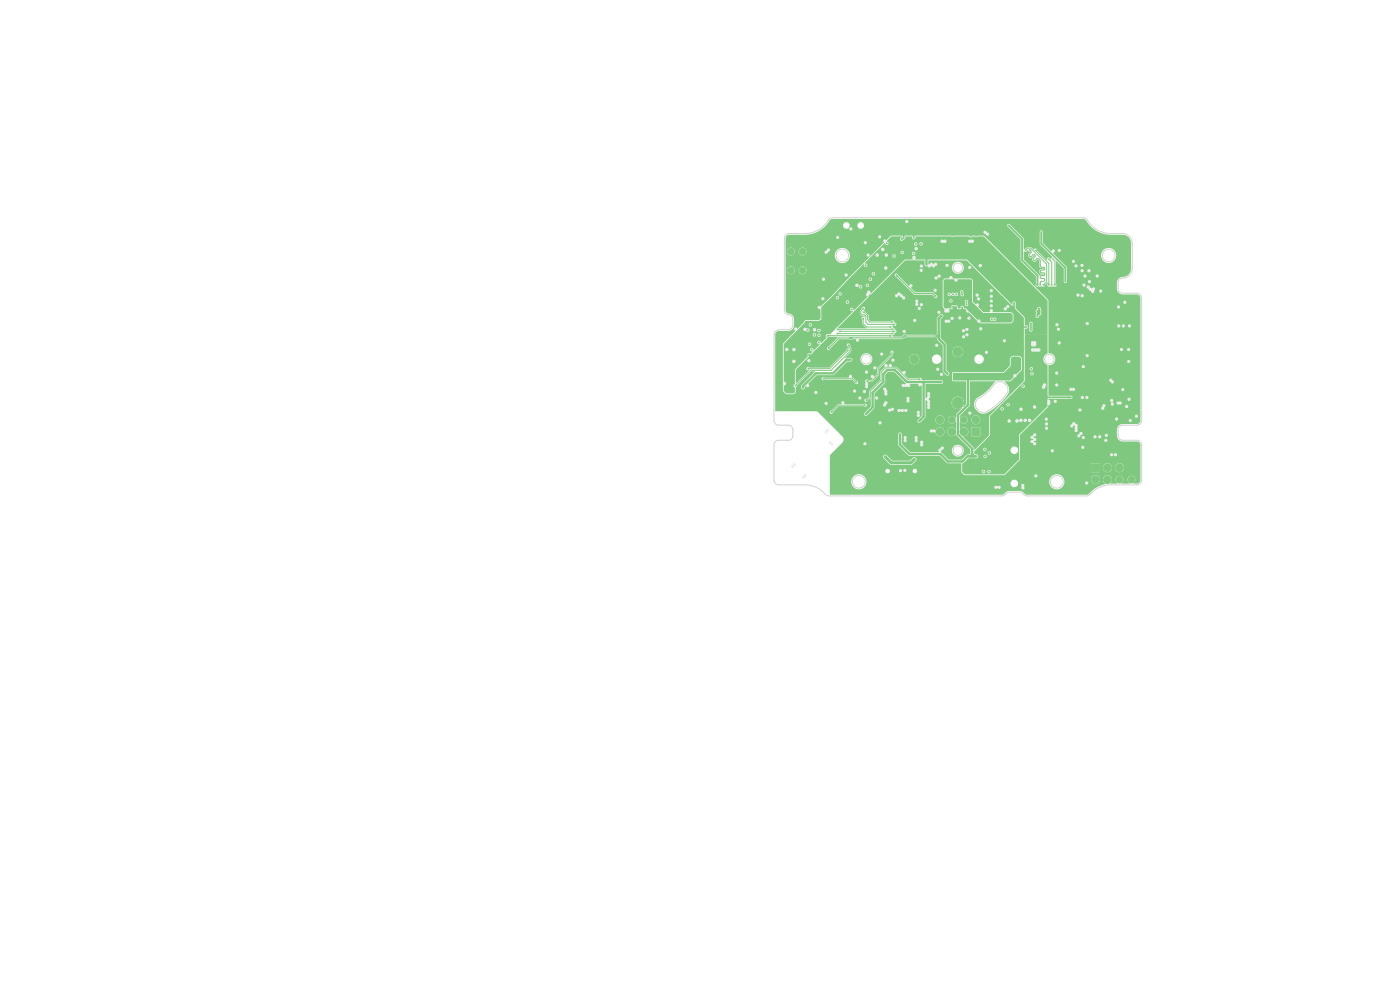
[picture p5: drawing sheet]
<svg xmlns="http://www.w3.org/2000/svg" width="297mm" height="210mm" viewBox="0 0 297 210" stroke-linecap="round" stroke-linejoin="round" font-family="sans-serif">
<g fill="#7fc87f" stroke="#7fc87f" stroke-width=".21">
<path d="M231.6 98.4h1.6v1.6h-1.6z"/>
<path d="M206.2 90.8h1.6v1.6h-1.6z"/>
<circle cx="193.9" cy="76.2" r=".95"/>
<circle cx="203.2" cy="85.5" r="1.2"/>
<circle cx="212.5" cy="76.2" r=".9"/>
<circle cx="203.2" cy="74.6" r="1"/>
<circle cx="234.9" cy="99.2" r=".83"/>
<circle cx="237.5" cy="99.2" r=".83"/>
<circle cx="240" cy="99.2" r=".83"/>
<circle cx="240" cy="101.8" r=".7"/>
<circle cx="237.5" cy="101.8" r=".7"/>
<circle cx="234.9" cy="101.8" r=".83"/>
<circle cx="232.4" cy="101.8" r=".83"/>
<circle cx="204.5" cy="91.6" r=".83"/>
<circle cx="201.9" cy="91.6" r=".83"/>
<circle cx="199.4" cy="91.6" r=".83"/>
<circle cx="199.4" cy="89.1" r=".83"/>
<circle cx="201.9" cy="89.1" r=".7"/>
<circle cx="204.5" cy="89.1" r=".7"/>
<circle cx="207" cy="89.1" r=".83"/>
<circle cx="167.8" cy="61.4" r=".7"/>
<circle cx="167.8" cy="53.4" r=".7"/>
<circle cx="170.3" cy="61.4" r=".7"/>
<circle cx="170.3" cy="53.4" r=".7"/>
<circle cx="167.8" cy="57.4" r=".7"/>
<circle cx="170.3" cy="57.4" r=".7"/>
</g>
<path d="M168.6 51.2h.8M168.6 63.5h.8M195.5 98.9v1M186.9 103.1v1M195.5 103.2v.8" fill="none" stroke="#7fc87f" stroke-width="1"/>
<path d="M186.9 98.8v1.1" fill="none" stroke="#7fc87f" stroke-width="1.1"/>
<g fill="#ececec" stroke="#ececec" stroke-width=".21">
<circle cx="188" cy="103.4" r=".2"/>
<circle cx="228.1" cy="69.3" r=".2"/>
<circle cx="226.7" cy="60.6" r=".2"/>
<circle cx="170" cy="87" r=".2"/>
<circle cx="220.1" cy="67.1" r=".2"/>
<circle cx="176.5" cy="89.9" r=".2"/>
<circle cx="191.3" cy="50.7" r=".2"/>
<circle cx="198.3" cy="103.8" r=".2"/>
<circle cx="171.8" cy="73" r=".2"/>
<circle cx="200.4" cy="71.5" r=".2"/>
<circle cx="199.2" cy="97.1" r=".2"/>
<circle cx="190.4" cy="57.8" r=".2"/>
<circle cx="193.3" cy="99.9" r=".2"/>
<circle cx="188.8" cy="83.7" r=".2"/>
<circle cx="173.1" cy="87" r=".2"/>
<circle cx="204.1" cy="62.5" r=".2"/>
<circle cx="180.3" cy="91.3" r=".2"/>
<circle cx="184.7" cy="93.3" r=".2"/>
<circle cx="205.1" cy="64.6" r=".2"/>
<circle cx="178" cy="57.9" r=".2"/>
<circle cx="226.7" cy="104.2" r=".2"/>
<circle cx="171.2" cy="80" r=".2"/>
<circle cx="217" cy="73.8" r=".2"/>
<circle cx="178.1" cy="101.2" r=".2"/>
<circle cx="173.2" cy="74.3" r=".2"/>
<circle cx="221.9" cy="96.9" r=".2"/>
<circle cx="168.9" cy="59.4" r=".2"/>
<circle cx="200.9" cy="98.9" r=".2"/>
<circle cx="175.5" cy="48.8" r=".2"/>
<circle cx="186.1" cy="96.4" r=".2"/>
<circle cx="191.5" cy="89.8" r=".2"/>
<circle cx="194.3" cy="103" r=".2"/>
<circle cx="177.2" cy="89.3" r=".2"/>
<circle cx="185.6" cy="98" r=".2"/>
<circle cx="181.4" cy="98.6" r=".2"/>
<circle cx="204.7" cy="77" r=".2"/>
<circle cx="182.1" cy="91.9" r=".2"/>
<circle cx="174.9" cy="87.3" r=".2"/>
<circle cx="176.5" cy="96.6" r=".2"/>
<circle cx="218.2" cy="55" r=".2"/>
<circle cx="178.5" cy="98.9" r=".2"/>
<circle cx="212.6" cy="86.7" r=".2"/>
<circle cx="205" cy="64" r=".2"/>
<circle cx="179.6" cy="92.2" r=".2"/>
<circle cx="209.9" cy="96.1" r=".2"/>
<circle cx="179.2" cy="91.7" r=".2"/>
<circle cx="167.6" cy="66.3" r=".2"/>
<circle cx="204.9" cy="87.8" r=".2"/>
<circle cx="220.4" cy="65.5" r=".2"/>
<circle cx="224.7" cy="69.3" r=".2"/>
<circle cx="210.4" cy="67.7" r=".2"/>
<circle cx="176.6" cy="98.6" r=".2"/>
<circle cx="200.8" cy="101.8" r=".2"/>
<circle cx="209" cy="81.7" r=".2"/>
<circle cx="230.2" cy="104.1" r=".2"/>
<circle cx="182.3" cy="69.3" r=".2"/>
<circle cx="199.2" cy="84" r=".2"/>
<circle cx="216.5" cy="73.8" r=".2"/>
<circle cx="220.1" cy="66.6" r=".2"/>
<circle cx="196.4" cy="101.3" r=".2"/>
<circle cx="180.1" cy="92" r=".2"/>
<circle cx="171.8" cy="57.8" r=".2"/>
<circle cx="228.7" cy="65.5" r=".2"/>
<circle cx="226.3" cy="53.3" r=".2"/>
<circle cx="229.4" cy="68.3" r=".2"/>
<circle cx="186" cy="91" r=".2"/>
<circle cx="183.2" cy="90.5" r=".2"/>
<circle cx="170.9" cy="50.4" r=".2"/>
<circle cx="207.1" cy="49.9" r=".2"/>
<circle cx="230.4" cy="89.8" r=".2"/>
<circle cx="191.7" cy="50.4" r=".2"/>
<circle cx="176.3" cy="102.6" r=".2"/>
<circle cx="225.2" cy="90.9" r=".2"/>
<circle cx="228.9" cy="56.4" r=".2"/>
<circle cx="176.3" cy="104" r=".2"/>
<circle cx="178.6" cy="96.1" r=".2"/>
<circle cx="170.4" cy="87" r=".2"/>
<circle cx="183.1" cy="93.4" r=".2"/>
<circle cx="181.5" cy="97.8" r=".2"/>
<circle cx="172.5" cy="50.4" r=".2"/>
<circle cx="218.7" cy="68.6" r=".2"/>
<circle cx="178.9" cy="78.2" r=".2"/>
<circle cx="223.6" cy="92.7" r=".2"/>
<circle cx="213.7" cy="77.1" r=".2"/>
<circle cx="206.9" cy="81.7" r=".2"/>
<circle cx="232.2" cy="88.8" r=".2"/>
<circle cx="230" cy="55.7" r=".2"/>
<circle cx="227.3" cy="69.8" r=".2"/>
<circle cx="182.2" cy="97.3" r=".2"/>
<circle cx="177.9" cy="90.9" r=".2"/>
<circle cx="191.2" cy="49.7" r=".2"/>
<circle cx="175.7" cy="89.1" r=".2"/>
<circle cx="167.3" cy="59.4" r=".2"/>
<circle cx="191.2" cy="68.4" r=".2"/>
<circle cx="172.3" cy="53.6" r=".2"/>
<circle cx="197.8" cy="49.5" r=".2"/>
<circle cx="169.1" cy="83.3" r=".2"/>
<circle cx="200.8" cy="102.5" r=".2"/>
<circle cx="180" cy="90" r=".2"/>
<circle cx="177.2" cy="90.7" r=".2"/>
<circle cx="199.5" cy="83.1" r=".2"/>
<circle cx="176.9" cy="96" r=".2"/>
<circle cx="218.9" cy="79.3" r=".2"/>
<circle cx="185.6" cy="90.2" r=".2"/>
<circle cx="183.4" cy="97" r=".2"/>
<circle cx="179" cy="87.8" r=".2"/>
<circle cx="208.7" cy="78.4" r=".2"/>
<circle cx="184.4" cy="92.5" r=".2"/>
<circle cx="224.3" cy="70.9" r=".2"/>
<circle cx="178.1" cy="89.7" r=".2"/>
<circle cx="228.7" cy="85.4" r=".2"/>
<circle cx="185.2" cy="51.6" r=".2"/>
<circle cx="180.6" cy="84.8" r=".2"/>
<circle cx="237.6" cy="67.8" r=".2"/>
<circle cx="228.2" cy="67.5" r=".2"/>
<circle cx="168.6" cy="87" r=".2"/>
<circle cx="180.7" cy="57.2" r=".2"/>
<circle cx="178.9" cy="94.1" r=".2"/>
<circle cx="205.1" cy="90.2" r=".2"/>
<circle cx="176.8" cy="74.3" r=".2"/>
<circle cx="194.9" cy="49.2" r=".2"/>
<circle cx="204.5" cy="81.7" r=".2"/>
<circle cx="183" cy="88.9" r=".2"/>
<circle cx="197.6" cy="86.3" r=".2"/>
<circle cx="204" cy="104.1" r=".2"/>
<circle cx="187.7" cy="93.2" r=".2"/>
<circle cx="191.4" cy="53.5" r=".2"/>
<circle cx="204.3" cy="102.6" r=".2"/>
<circle cx="206.4" cy="90.3" r=".2"/>
<circle cx="174.1" cy="87.6" r=".2"/>
<circle cx="200.1" cy="49.5" r=".2"/>
<circle cx="202.2" cy="65" r=".2"/>
<circle cx="193.1" cy="78.5" r=".2"/>
<circle cx="227.6" cy="103.3" r=".2"/>
<circle cx="177.7" cy="87" r=".2"/>
<circle cx="212.8" cy="64.6" r=".2"/>
<circle cx="172.3" cy="52.2" r=".2"/>
<circle cx="173.7" cy="71.1" r=".2"/>
<circle cx="221.8" cy="97.9" r=".2"/>
<circle cx="197.6" cy="85.2" r=".2"/>
<circle cx="178.8" cy="100.6" r=".2"/>
<circle cx="200.8" cy="88.9" r=".2"/>
<circle cx="181.9" cy="56" r=".2"/>
<circle cx="222.8" cy="92.7" r=".2"/>
<circle cx="237.7" cy="52.8" r=".2"/>
<circle cx="206.4" cy="85.1" r=".2"/>
<circle cx="188.1" cy="49.7" r=".2"/>
<circle cx="192.3" cy="79.3" r=".2"/>
<circle cx="210.7" cy="78.4" r=".2"/>
<circle cx="193.3" cy="101.1" r=".2"/>
<circle cx="201.8" cy="90.3" r=".2"/>
<circle cx="199.9" cy="67.7" r=".2"/>
<circle cx="178.9" cy="90" r=".2"/>
<circle cx="176.5" cy="103.6" r=".2"/>
<circle cx="187.9" cy="101" r=".2"/>
<circle cx="183.4" cy="99.4" r=".2"/>
<circle cx="233" cy="89.8" r=".2"/>
<circle cx="186.9" cy="90.9" r=".2"/>
<circle cx="227.5" cy="49.9" r=".2"/>
<circle cx="200.8" cy="90.2" r=".2"/>
<circle cx="165.1" cy="70.7" r=".2"/>
<circle cx="205.8" cy="104.1" r=".2"/>
<circle cx="201.4" cy="62.5" r=".2"/>
<circle cx="227.6" cy="47.8" r=".2"/>
<circle cx="224.8" cy="76" r=".2"/>
<circle cx="230.3" cy="96.1" r=".2"/>
<circle cx="171.9" cy="68.9" r=".2"/>
<circle cx="177.2" cy="89.9" r=".2"/>
<circle cx="178.3" cy="90.6" r=".2"/>
<circle cx="194.2" cy="104.6" r=".2"/>
<circle cx="218.7" cy="69.5" r=".2"/>
<circle cx="176.1" cy="89.4" r=".2"/>
<circle cx="190.6" cy="67.1" r=".2"/>
<circle cx="222.9" cy="67.2" r=".2"/>
<circle cx="215.1" cy="65.4" r=".2"/>
<circle cx="230.1" cy="50.3" r=".2"/>
<circle cx="229.7" cy="67.3" r=".2"/>
<circle cx="188.3" cy="50.2" r=".2"/>
<circle cx="165.1" cy="81.7" r=".2"/>
<circle cx="172.9" cy="85.5" r=".2"/>
<circle cx="181.1" cy="96.6" r=".2"/>
<circle cx="212.4" cy="47.3" r=".2"/>
<circle cx="217.1" cy="81.9" r=".2"/>
<circle cx="182.9" cy="53.2" r=".2"/>
<circle cx="189" cy="82.4" r=".2"/>
<circle cx="179.7" cy="98.7" r=".2"/>
<circle cx="167.3" cy="52.1" r=".2"/>
<circle cx="199.2" cy="74" r=".2"/>
<circle cx="195" cy="93.5" r=".2"/>
<circle cx="225.9" cy="60.6" r=".2"/>
<circle cx="178.4" cy="90.2" r=".2"/>
<circle cx="232.2" cy="58" r=".2"/>
<circle cx="178.8" cy="95.3" r=".2"/>
<circle cx="169.2" cy="87" r=".2"/>
<circle cx="186.1" cy="80.4" r=".2"/>
<circle cx="231.3" cy="90.9" r=".2"/>
<circle cx="187.9" cy="82" r=".2"/>
<circle cx="211.2" cy="74.9" r=".2"/>
<circle cx="189.3" cy="93.2" r=".2"/>
<circle cx="183.8" cy="95.5" r=".2"/>
<circle cx="228.6" cy="54.9" r=".2"/>
<circle cx="229.1" cy="63.8" r=".2"/>
<circle cx="167.6" cy="65" r=".2"/>
<circle cx="180.1" cy="46.7" r=".2"/>
<circle cx="213" cy="52.8" r=".2"/>
<circle cx="209.2" cy="72.6" r=".2"/>
<circle cx="200.3" cy="70.5" r=".2"/>
<circle cx="188" cy="102.1" r=".2"/>
<circle cx="209.8" cy="100.1" r=".2"/>
<circle cx="169.3" cy="52.1" r=".2"/>
<circle cx="182.8" cy="94.6" r=".2"/>
<circle cx="233.8" cy="97.2" r=".2"/>
<circle cx="228.1" cy="86.2" r=".2"/>
<circle cx="202" cy="71.4" r=".2"/>
<circle cx="179.4" cy="97.6" r=".2"/>
<circle cx="171.8" cy="61.5" r=".2"/>
<circle cx="198.4" cy="90.9" r=".2"/>
<circle cx="167.4" cy="55.2" r=".2"/>
<circle cx="226" cy="86.1" r=".2"/>
<circle cx="230.1" cy="47.8" r=".2"/>
<circle cx="171.7" cy="82.8" r=".2"/>
<circle cx="232.7" cy="50.3" r=".2"/>
<circle cx="213.5" cy="48.3" r=".2"/>
<circle cx="181.1" cy="91" r=".2"/>
<circle cx="178.1" cy="95.1" r=".2"/>
<circle cx="220.5" cy="66.6" r=".2"/>
<circle cx="191.9" cy="66.1" r=".2"/>
<circle cx="191.7" cy="49.2" r=".2"/>
<circle cx="189.4" cy="100.6" r=".2"/>
<circle cx="174.4" cy="49.8" r=".2"/>
<circle cx="210.1" cy="74.5" r=".2"/>
<circle cx="237.7" cy="50.3" r=".2"/>
<circle cx="179.3" cy="104.6" r=".2"/>
<circle cx="165.1" cy="83.4" r=".2"/>
<circle cx="171.1" cy="52.1" r=".2"/>
<circle cx="186" cy="91.5" r=".2"/>
<circle cx="223.6" cy="99.3" r=".2"/>
<circle cx="240.9" cy="94.7" r=".2"/>
<circle cx="184.6" cy="59.2" r=".2"/>
<circle cx="179.3" cy="100.7" r=".2"/>
<circle cx="186.6" cy="88.8" r=".2"/>
<circle cx="176.1" cy="76.7" r=".2"/>
<circle cx="194" cy="49.3" r=".2"/>
<circle cx="189.5" cy="91.4" r=".2"/>
<circle cx="218.7" cy="69.1" r=".2"/>
<circle cx="177.2" cy="47.9" r=".2"/>
<circle cx="173.9" cy="66.8" r=".2"/>
<circle cx="201.6" cy="68.9" r=".2"/>
<circle cx="174.5" cy="85.4" r=".2"/>
<circle cx="185.8" cy="87.9" r=".2"/>
<circle cx="176.4" cy="101.2" r=".2"/>
<circle cx="217.7" cy="69.4" r=".2"/>
<circle cx="187.7" cy="59.8" r=".2"/>
<circle cx="190" cy="83.7" r=".2"/>
<circle cx="177.3" cy="57" r=".2"/>
<circle cx="169.2" cy="55.2" r=".2"/>
<circle cx="227.2" cy="93.5" r=".2"/>
<circle cx="194.8" cy="88.7" r=".2"/>
<circle cx="184" cy="60.5" r=".2"/>
<circle cx="194.6" cy="100.5" r=".2"/>
<circle cx="177.8" cy="81.2" r=".2"/>
<circle cx="189.5" cy="92" r=".2"/>
<circle cx="195.2" cy="82.2" r=".2"/>
<circle cx="238.9" cy="94.4" r=".2"/>
<circle cx="164.9" cy="86.9" r=".2"/>
<circle cx="211.1" cy="71" r=".2"/>
<circle cx="177.7" cy="100.3" r=".2"/>
<circle cx="227" cy="65.3" r=".2"/>
<circle cx="207.6" cy="102" r=".2"/>
<circle cx="182.4" cy="80.1" r=".2"/>
<circle cx="183.8" cy="91.7" r=".2"/>
<circle cx="200.8" cy="86.8" r=".2"/>
<circle cx="171.6" cy="79.8" r=".2"/>
<circle cx="200" cy="95.8" r=".2"/>
<circle cx="170.2" cy="59.4" r=".2"/>
<circle cx="176.6" cy="89" r=".2"/>
<circle cx="173.3" cy="84.6" r=".2"/>
<circle cx="235.2" cy="50.3" r=".2"/>
<circle cx="223.2" cy="49.3" r=".2"/>
<circle cx="193.2" cy="94.5" r=".2"/>
<circle cx="212.7" cy="74.8" r=".2"/>
<circle cx="179.2" cy="87.4" r=".2"/>
<circle cx="190.8" cy="86.5" r=".2"/>
<circle cx="217.1" cy="74.3" r=".2"/>
<circle cx="206.5" cy="87.1" r=".2"/>
<circle cx="173.7" cy="70.1" r=".2"/>
<circle cx="177.5" cy="96.6" r=".2"/>
<circle cx="240.1" cy="70.8" r=".2"/>
<circle cx="182.2" cy="98.7" r=".2"/>
<circle cx="177" cy="97.9" r=".2"/>
<circle cx="180" cy="95.5" r=".2"/>
<circle cx="191.1" cy="82.4" r=".2"/>
<circle cx="192.1" cy="100.5" r=".2"/>
<circle cx="166.9" cy="86.9" r=".2"/>
<circle cx="206.9" cy="83.7" r=".2"/>
<circle cx="222.7" cy="71" r=".2"/>
<circle cx="204.1" cy="65.2" r=".2"/>
<circle cx="179" cy="102" r=".2"/>
<circle cx="179.7" cy="91.5" r=".2"/>
<circle cx="215.1" cy="64.3" r=".2"/>
<circle cx="198.3" cy="74" r=".2"/>
<circle cx="177.4" cy="101.9" r=".2"/>
<circle cx="177.4" cy="104.6" r=".2"/>
<circle cx="166.2" cy="86.9" r=".2"/>
<circle cx="182.4" cy="92.7" r=".2"/>
<circle cx="232.8" cy="96.4" r=".2"/>
<circle cx="177.7" cy="95.2" r=".2"/>
<circle cx="230.6" cy="65.2" r=".2"/>
<circle cx="231.3" cy="88.8" r=".2"/>
<circle cx="180.6" cy="83.8" r=".2"/>
<circle cx="179.7" cy="99.7" r=".2"/>
<circle cx="197.6" cy="101.6" r=".2"/>
<circle cx="169.7" cy="68.9" r=".2"/>
<circle cx="183" cy="69.3" r=".2"/>
<circle cx="178.5" cy="92.1" r=".2"/>
<circle cx="166.2" cy="70.7" r=".2"/>
<circle cx="235.9" cy="70.8" r=".2"/>
<circle cx="171.8" cy="62.7" r=".2"/>
<circle cx="176.9" cy="99.4" r=".2"/>
<circle cx="224.6" cy="49.3" r=".2"/>
<circle cx="179" cy="96.8" r=".2"/>
<circle cx="202.2" cy="62.4" r=".2"/>
<circle cx="172.2" cy="74.2" r=".2"/>
<circle cx="194.9" cy="93" r=".2"/>
<circle cx="206" cy="72.9" r=".2"/>
<circle cx="176.3" cy="104.6" r=".2"/>
<circle cx="189.8" cy="75.3" r=".2"/>
<circle cx="226.7" cy="66.2" r=".2"/>
<circle cx="231.3" cy="84.1" r=".2"/>
<circle cx="177.7" cy="79.2" r=".2"/>
<circle cx="185" cy="95.9" r=".2"/>
<circle cx="213.7" cy="53" r=".2"/>
<circle cx="176.4" cy="100.2" r=".2"/>
<circle cx="193.8" cy="53.8" r=".2"/>
<circle cx="233" cy="90.9" r=".2"/>
<circle cx="183.6" cy="56.3" r=".2"/>
<circle cx="237.6" cy="66.3" r=".2"/>
<circle cx="202.6" cy="72.1" r=".2"/>
<circle cx="197" cy="91.7" r=".2"/>
<circle cx="177.6" cy="102.9" r=".2"/>
<circle cx="183.9" cy="98.2" r=".2"/>
<circle cx="205.1" cy="72.1" r=".2"/>
<circle cx="190.6" cy="75.2" r=".2"/>
<circle cx="182.4" cy="99.3" r=".2"/>
<circle cx="221.9" cy="49.3" r=".2"/>
<circle cx="178.3" cy="104.6" r=".2"/>
<circle cx="226.8" cy="54.4" r=".2"/>
<circle cx="240.5" cy="97" r=".2"/>
<circle cx="187.1" cy="88.2" r=".2"/>
<circle cx="173.7" cy="72.6" r=".2"/>
<circle cx="180.7" cy="65.6" r=".2"/>
<circle cx="232.2" cy="90.9" r=".2"/>
<circle cx="192.3" cy="93.9" r=".2"/>
<circle cx="182.4" cy="95.5" r=".2"/>
<circle cx="191.1" cy="85.5" r=".2"/>
<circle cx="204.6" cy="83.4" r=".2"/>
<circle cx="195.3" cy="89.9" r=".2"/>
<circle cx="218.7" cy="70" r=".2"/>
<circle cx="208.9" cy="95.3" r=".2"/>
<circle cx="182.4" cy="49.8" r=".2"/>
<circle cx="183.9" cy="46.8" r=".2"/>
<circle cx="209" cy="96.8" r=".2"/>
<circle cx="225.9" cy="49.3" r=".2"/>
<circle cx="232.2" cy="89.8" r=".2"/>
<circle cx="186.1" cy="87.6" r=".2"/>
<circle cx="213.9" cy="85.9" r=".2"/>
<circle cx="176.3" cy="99.1" r=".2"/>
<circle cx="201.5" cy="104.5" r=".2"/>
<circle cx="204.7" cy="101.9" r=".2"/>
<circle cx="194.4" cy="86.7" r=".2"/>
<circle cx="230.4" cy="90.9" r=".2"/>
<circle cx="191.3" cy="102.2" r=".2"/>
<circle cx="204.2" cy="90.2" r=".2"/>
<circle cx="176.9" cy="104.5" r=".2"/>
<circle cx="175.4" cy="88.7" r=".2"/>
<circle cx="179.2" cy="90.3" r=".2"/>
<circle cx="184.5" cy="94.7" r=".2"/>
<circle cx="176.3" cy="99.6" r=".2"/>
<circle cx="179.1" cy="103.9" r=".2"/>
<circle cx="179.8" cy="64.1" r=".2"/>
<circle cx="182" cy="82.5" r=".2"/>
<circle cx="176.6" cy="79.8" r=".2"/>
<circle cx="206.3" cy="102" r=".2"/>
<circle cx="195.2" cy="79.8" r=".2"/>
<circle cx="204" cy="61.9" r=".2"/>
<circle cx="180.7" cy="98" r=".2"/>
<circle cx="200.3" cy="86.5" r=".2"/>
<circle cx="179.4" cy="73.3" r=".2"/>
<circle cx="218.8" cy="78.2" r=".2"/>
<circle cx="181.8" cy="95.9" r=".2"/>
<circle cx="192.8" cy="82.7" r=".2"/>
<circle cx="200.7" cy="92.2" r=".2"/>
<circle cx="188.1" cy="51.6" r=".2"/>
<circle cx="180.2" cy="104.6" r=".2"/>
<circle cx="195.9" cy="97.3" r=".2"/>
<circle cx="212.9" cy="71.1" r=".2"/>
<circle cx="192.4" cy="76.7" r=".2"/>
<circle cx="178.6" cy="99.7" r=".2"/>
<circle cx="227.4" cy="86.3" r=".2"/>
<circle cx="177.8" cy="99" r=".2"/>
<circle cx="204.6" cy="78.4" r=".2"/>
<circle cx="194.3" cy="51.8" r=".2"/>
<circle cx="167.4" cy="86.9" r=".2"/>
<circle cx="176.3" cy="101.7" r=".2"/>
<circle cx="185.3" cy="58.1" r=".2"/>
<circle cx="227.9" cy="53.5" r=".2"/>
<circle cx="176.9" cy="90.3" r=".2"/>
<circle cx="220.5" cy="66" r=".2"/>
<circle cx="238.1" cy="70.8" r=".2"/>
<circle cx="169.4" cy="65" r=".2"/>
<circle cx="167.3" cy="62.6" r=".2"/>
<circle cx="217.1" cy="72.8" r=".2"/>
<circle cx="222.6" cy="93.6" r=".2"/>
<circle cx="238.5" cy="67.2" r=".2"/>
<circle cx="237.7" cy="55.4" r=".2"/>
<circle cx="193.9" cy="50.4" r=".2"/>
<circle cx="178.1" cy="97.4" r=".2"/>
<circle cx="184.7" cy="97.1" r=".2"/>
<circle cx="213.9" cy="70.7" r=".2"/>
<circle cx="223.2" cy="73.2" r=".2"/>
<circle cx="191.4" cy="86.5" r=".2"/>
<circle cx="222.7" cy="73.7" r=".2"/>
<circle cx="224.1" cy="73.2" r=".2"/>
<circle cx="189.7" cy="54.3" r=".2"/>
<circle cx="216" cy="73.8" r=".2"/>
<circle cx="176.5" cy="102.2" r=".2"/>
<circle cx="228.9" cy="103.1" r=".2"/>
<circle cx="208.7" cy="100" r=".2"/>
<circle cx="176.3" cy="103.1" r=".2"/>
<circle cx="175.9" cy="75.6" r=".2"/>
<circle cx="239.3" cy="96.9" r=".2"/>
<circle cx="192.8" cy="83.8" r=".2"/>
<circle cx="184.4" cy="88.7" r=".2"/>
<circle cx="171" cy="82.8" r=".2"/>
<circle cx="228.2" cy="74.4" r=".2"/>
<circle cx="171.9" cy="87" r=".2"/>
<circle cx="227.8" cy="87.1" r=".2"/>
<circle cx="174.9" cy="88.4" r=".2"/>
<circle cx="211" cy="67.7" r=".2"/>
<circle cx="240.2" cy="68.9" r=".2"/>
<circle cx="191.9" cy="86.1" r=".2"/>
<circle cx="172.8" cy="71" r=".2"/>
<circle cx="179.7" cy="96.1" r=".2"/>
<circle cx="181.1" cy="89.6" r=".2"/>
<circle cx="167.9" cy="87" r=".2"/>
<circle cx="171.6" cy="75.3" r=".2"/>
<circle cx="226" cy="86.9" r=".2"/>
<circle cx="178.5" cy="94.6" r=".2"/>
<circle cx="184.3" cy="85.9" r=".2"/>
<circle cx="176.3" cy="100.7" r=".2"/>
<circle cx="208.1" cy="101.4" r=".2"/>
<circle cx="238.7" cy="68.5" r=".2"/>
<circle cx="171.4" cy="70" r=".2"/>
<circle cx="177.5" cy="91.1" r=".2"/>
<circle cx="231.3" cy="89.8" r=".2"/>
<circle cx="169.4" cy="66.3" r=".2"/>
<circle cx="176.4" cy="97.7" r=".2"/>
<circle cx="212.7" cy="77.6" r=".2"/>
<circle cx="227.8" cy="73.1" r=".2"/>
<circle cx="180.7" cy="99.6" r=".2"/>
<circle cx="171.1" cy="87" r=".2"/>
<circle cx="178.9" cy="79.6" r=".2"/>
<circle cx="173.7" cy="87.2" r=".2"/>
<circle cx="190" cy="82.4" r=".2"/>
<circle cx="201.7" cy="63.8" r=".2"/>
<circle cx="195.4" cy="51.7" r=".2"/>
<circle cx="183.5" cy="90.9" r=".2"/>
<circle cx="179.6" cy="90.2" r=".2"/>
<circle cx="182.6" cy="60.8" r=".2"/>
<circle cx="227.6" cy="71.8" r=".2"/>
<circle cx="178.2" cy="62.3" r=".2"/>
<circle cx="179" cy="92.2" r=".2"/>
<circle cx="237.7" cy="58.4" r=".2"/>
<circle cx="209.5" cy="70.7" r=".2"/>
<circle cx="170.7" cy="55.2" r=".2"/>
<circle cx="202" cy="49.9" r=".2"/>
<circle cx="233" cy="88.8" r=".2"/>
<circle cx="176.3" cy="98.1" r=".2"/>
<circle cx="170.2" cy="62.6" r=".2"/>
<circle cx="185.6" cy="46.7" r=".2"/>
<circle cx="172.4" cy="87" r=".2"/>
<circle cx="215.1" cy="64.8" r=".2"/>
<circle cx="186.9" cy="88.5" r=".2"/>
<circle cx="188.4" cy="59.9" r=".2"/>
<circle cx="168.9" cy="62.6" r=".2"/>
<circle cx="197.1" cy="103.3" r=".2"/>
<circle cx="174.5" cy="87.9" r=".2"/>
<circle cx="172.2" cy="55.2" r=".2"/>
<circle cx="233.7" cy="95.6" r=".2"/>
<circle cx="171.8" cy="59.4" r=".2"/>
<circle cx="188.5" cy="93.3" r=".2"/>
<circle cx="190.3" cy="57.3" r=".2"/>
<circle cx="165.7" cy="87" r=".2"/>
<circle cx="177.7" cy="90.3" r=".2"/>
<circle cx="191.5" cy="93.3" r=".2"/>
<circle cx="182.2" cy="46.7" r=".2"/>
<circle cx="183.1" cy="54.9" r=".2"/>
<circle cx="179.2" cy="92.6" r=".2"/>
<circle cx="231.6" cy="52.6" r=".2"/>
<circle cx="177.9" cy="89" r=".2"/>
<circle cx="182.9" cy="96" r=".2"/>
<circle cx="181.5" cy="79.5" r=".2"/>
<circle cx="176.9" cy="101" r=".2"/>
<circle cx="203.2" cy="78.4" r=".2"/>
<circle cx="191.1" cy="76.1" r=".2"/>
<circle cx="178.6" cy="89.5" r=".2"/>
<circle cx="227.4" cy="60.6" r=".2"/>
<circle cx="208.3" cy="90.2" r=".2"/>
<circle cx="178.7" cy="103" r=".2"/>
<circle cx="206.2" cy="69.2" r=".2"/>
<circle cx="197.1" cy="72.1" r=".2"/>
<circle cx="202.4" cy="83.6" r=".2"/>
<circle cx="176.1" cy="81.3" r=".2"/>
<circle cx="205.9" cy="50" r=".2"/>
<circle cx="180.5" cy="96.1" r=".2"/>
<circle cx="225.3" cy="54.3" r=".2"/>
<circle cx="181.6" cy="52.8" r=".2"/>
<circle cx="202.9" cy="62.4" r=".2"/>
<circle cx="225.8" cy="93.6" r=".2"/>
<circle cx="176.4" cy="97.1" r=".2"/>
<circle cx="185.5" cy="48.3" r=".2"/>
<circle cx="224.6" cy="74.4" r=".2"/>
<circle cx="177.5" cy="103.8" r=".2"/>
<circle cx="214.5" cy="73.5" r=".2"/>
<circle cx="224.8" cy="94.2" r=".2"/>
<circle cx="212.6" cy="63" r=".2"/>
<circle cx="224.8" cy="68.3" r=".2"/>
<circle cx="230.7" cy="56.9" r=".2"/>
<circle cx="228.1" cy="64.4" r=".2"/>
<circle cx="202.8" cy="65.1" r=".2"/>
<circle cx="177.4" cy="95.7" r=".2"/>
<circle cx="206.8" cy="78.4" r=".2"/>
<circle cx="220.1" cy="66" r=".2"/>
<circle cx="189.8" cy="101.6" r=".2"/>
<circle cx="185.9" cy="95.2" r=".2"/>
<circle cx="177.7" cy="63.2" r=".2"/>
<circle cx="191.3" cy="104.1" r=".2"/>
<circle cx="179.4" cy="89.5" r=".2"/>
<circle cx="231.3" cy="97.2" r=".2"/>
<circle cx="196.7" cy="98" r=".2"/>
<circle cx="191.9" cy="85" r=".2"/>
<circle cx="186.3" cy="90.5" r=".2"/>
<circle cx="174.7" cy="59.2" r=".2"/>
<circle cx="233.5" cy="61.7" r=".2"/>
<circle cx="238.6" cy="64.1" r=".2"/>
<circle cx="237.3" cy="65.1" r=".2"/>
<circle cx="198.5" cy="62.9" r=".2"/>
<circle cx="220.9" cy="49.2" r=".2"/>
<circle cx="190.1" cy="58.4" r=".2"/>
<circle cx="187.3" cy="52.9" r=".2"/>
<circle cx="231.1" cy="59.7" r=".2"/>
<circle cx="207.6" cy="63.4" r=".2"/>
<circle cx="226" cy="59.7" r=".2"/>
<circle cx="202.8" cy="59.4" r=".2"/>
<circle cx="229.3" cy="91.9" r=".2"/>
<circle cx="232.3" cy="92.7" r=".2"/>
<circle cx="233.3" cy="92.7" r=".2"/>
<circle cx="228.9" cy="92.5" r=".2"/>
<circle cx="204.5" cy="98.7" r=".2"/>
<circle cx="205" cy="98.7" r=".2"/>
<circle cx="227.2" cy="84.3" r=".2"/>
<circle cx="226.7" cy="84.3" r=".2"/>
<circle cx="191.8" cy="70.3" r=".2"/>
<circle cx="205" cy="99.1" r=".2"/>
<circle cx="205.6" cy="98.2" r=".2"/>
<circle cx="218.2" cy="77.6" r=".2"/>
<circle cx="196.5" cy="56.1" r=".2"/>
<circle cx="210.6" cy="90.8" r=".2"/>
<circle cx="220" cy="71.3" r=".2"/>
<circle cx="205.2" cy="98.2" r=".2"/>
<circle cx="168.3" cy="82.7" r=".2"/>
<circle cx="220.9" cy="70.8" r=".2"/>
<circle cx="181.3" cy="62.7" r=".2"/>
<circle cx="204.7" cy="98.2" r=".2"/>
<circle cx="221.4" cy="71.3" r=".2"/>
<circle cx="219.1" cy="71.3" r=".2"/>
<circle cx="204.5" cy="99.1" r=".2"/>
<circle cx="219.6" cy="71.3" r=".2"/>
<circle cx="181.8" cy="62.7" r=".2"/>
<circle cx="218.6" cy="77.6" r=".2"/>
<circle cx="220.9" cy="71.3" r=".2"/>
<circle cx="206.1" cy="98.2" r=".2"/>
<circle cx="189.4" cy="51.8" r=".2"/>
<circle cx="220.5" cy="71.3" r=".2"/>
<circle cx="168.3" cy="83.2" r=".2"/>
<circle cx="189.4" cy="52.3" r=".2"/>
<circle cx="221.4" cy="70.8" r=".2"/>
<circle cx="229.7" cy="94.9" r=".2"/>
<circle cx="219.5" cy="86.3" r=".2"/>
<circle cx="234.6" cy="93.4" r=".2"/>
<circle cx="227.4" cy="90.3" r=".2"/>
<circle cx="203.6" cy="67.4" r=".2"/>
<circle cx="199.7" cy="79.4" r=".2"/>
<circle cx="201.7" cy="58.9" r=".2"/>
<circle cx="205.3" cy="66" r=".2"/>
<circle cx="214.5" cy="67.5" r=".2"/>
<circle cx="205.8" cy="60.9" r=".2"/>
<circle cx="200.6" cy="60.9" r=".2"/>
<circle cx="205.8" cy="61.3" r=".2"/>
<circle cx="214.1" cy="67" r=".2"/>
<circle cx="205.3" cy="60.9" r=".2"/>
<circle cx="214.5" cy="67" r=".2"/>
<circle cx="200.6" cy="66" r=".2"/>
<circle cx="214.1" cy="67.5" r=".2"/>
<circle cx="205.8" cy="65.5" r=".2"/>
<circle cx="200.6" cy="61.3" r=".2"/>
<circle cx="205.8" cy="66" r=".2"/>
<circle cx="200.6" cy="65.5" r=".2"/>
<circle cx="201.1" cy="60.9" r=".2"/>
<circle cx="201.1" cy="66" r=".2"/>
<circle cx="207.6" cy="68.1" r=".2"/>
<circle cx="205.6" cy="67.5" r=".2"/>
<circle cx="199.2" cy="66.2" r=".2"/>
<circle cx="220" cy="60.5" r=".2"/>
<circle cx="202" cy="67.5" r=".2"/>
<circle cx="214" cy="47.8" r=".2"/>
<circle cx="201" cy="79.3" r=".2"/>
<circle cx="180.5" cy="71.7" r=".2"/>
<circle cx="215.4" cy="75.9" r=".2"/>
<circle cx="214.9" cy="75.9" r=".2"/>
<circle cx="214.3" cy="79.3" r=".2"/>
<circle cx="214.3" cy="79.8" r=".2"/>
<circle cx="224.5" cy="69.8" r=".2"/>
<circle cx="215.4" cy="76.4" r=".2"/>
<circle cx="215.4" cy="76.8" r=".2"/>
<circle cx="207.1" cy="96.8" r=".2"/>
<circle cx="214.9" cy="76.4" r=".2"/>
<circle cx="175.7" cy="73.9" r=".2"/>
<circle cx="175.8" cy="53" r=".2"/>
<circle cx="202.4" cy="80.3" r=".2"/>
<circle cx="177.7" cy="50.4" r=".2"/>
<circle cx="202.8" cy="80.3" r=".2"/>
<circle cx="199.7" cy="67" r=".2"/>
<circle cx="214.9" cy="76.9" r=".2"/>
<circle cx="190.9" cy="92.1" r=".2"/>
<circle cx="191.8" cy="71.3" r=".2"/>
<circle cx="219.8" cy="101" r=".2"/>
<circle cx="230.6" cy="75.4" r=".2"/>
<circle cx="223.1" cy="60.5" r=".2"/>
<circle cx="222.5" cy="54.9" r=".2"/>
<circle cx="205.1" cy="71" r=".2"/>
<circle cx="223.3" cy="54.9" r=".2"/>
<circle cx="204.4" cy="71.5" r=".2"/>
<circle cx="223.8" cy="60.5" r=".2"/>
<circle cx="221.3" cy="60.5" r=".2"/>
<circle cx="204.4" cy="70.2" r=".2"/>
<circle cx="217.6" cy="53.1" r=".2"/>
<circle cx="205.1" cy="69.9" r=".2"/>
<circle cx="218.3" cy="53" r=".2"/>
<circle cx="220.7" cy="60.5" r=".2"/>
<circle cx="198" cy="56.4" r=".2"/>
<circle cx="195" cy="65.4" r=".2"/>
<circle cx="198.5" cy="56.1" r=".2"/>
<circle cx="195.5" cy="64.6" r=".2"/>
<circle cx="223.4" cy="53.2" r=".2"/>
<circle cx="197.6" cy="56.1" r=".2"/>
<circle cx="209.5" cy="49.7" r=".2"/>
<circle cx="194.5" cy="64.6" r=".2"/>
<circle cx="224.7" cy="53.1" r=".2"/>
<circle cx="197.2" cy="56.4" r=".2"/>
<circle cx="209" cy="49.3" r=".2"/>
<circle cx="194.5" cy="63.9" r=".2"/>
<circle cx="230.2" cy="58.5" r=".2"/>
<circle cx="232.8" cy="58.5" r=".2"/>
<circle cx="224.2" cy="81.7" r=".2"/>
<circle cx="223.9" cy="85.1" r=".2"/>
<circle cx="224.2" cy="79.1" r=".2"/>
<circle cx="183.6" cy="51.5" r=".2"/>
<circle cx="238.3" cy="69.1" r=".2"/>
<circle cx="239.6" cy="69.1" r=".2"/>
<circle cx="186.6" cy="50.2" r=".2"/>
<circle cx="213.8" cy="65" r=".2"/>
<circle cx="198.6" cy="59" r=".2"/>
<circle cx="190.7" cy="62.3" r=".2"/>
<circle cx="187.7" cy="82.5" r=".2"/>
<circle cx="229.6" cy="84.3" r=".2"/>
<circle cx="228.7" cy="62.6" r=".2"/>
<circle cx="199.2" cy="58.6" r=".2"/>
<circle cx="229.6" cy="62.7" r=".2"/>
<circle cx="230.6" cy="84.3" r=".2"/>
<circle cx="187.9" cy="83" r=".2"/>
<circle cx="190.2" cy="62.7" r=".2"/>
<circle cx="213.3" cy="65.5" r=".2"/>
<circle cx="229.5" cy="56.3" r=".2"/>
<circle cx="229.8" cy="92.8" r=".2"/>
<circle cx="229.6" cy="57.4" r=".2"/>
<circle cx="231" cy="57.4" r=".2"/>
<circle cx="210.3" cy="65.9" r=".2"/>
<circle cx="231.8" cy="61.8" r=".2"/>
<circle cx="189.2" cy="74.7" r=".2"/>
<circle cx="183.8" cy="80.8" r=".2"/>
<circle cx="228.3" cy="91.3" r=".2"/>
<circle cx="183.8" cy="81.5" r=".2"/>
<circle cx="228.3" cy="90.8" r=".2"/>
<circle cx="231.3" cy="61.4" r=".2"/>
<circle cx="210.3" cy="64.9" r=".2"/>
<circle cx="230.8" cy="60.9" r=".2"/>
<circle cx="183.8" cy="82" r=".2"/>
<circle cx="210.3" cy="63.9" r=".2"/>
<circle cx="228.3" cy="90.2" r=".2"/>
<circle cx="180" cy="73.2" r=".2"/>
<circle cx="168.7" cy="81.9" r=".2"/>
<circle cx="183.8" cy="78.9" r=".2"/>
<circle cx="229.1" cy="87" r=".2"/>
<circle cx="210.3" cy="62.9" r=".2"/>
<circle cx="230" cy="60.5" r=".2"/>
<circle cx="191.7" cy="63.2" r=".2"/>
<circle cx="188" cy="77.5" r=".2"/>
<circle cx="205.7" cy="87.6" r=".2"/>
<circle cx="207.4" cy="64.7" r=".2"/>
<circle cx="207.3" cy="62.6" r=".2"/>
<circle cx="228.3" cy="56.4" r=".2"/>
<circle cx="232" cy="61.3" r=".2"/>
<circle cx="180" cy="74.2" r=".2"/>
<circle cx="171.4" cy="78.2" r=".2"/>
<circle cx="208.1" cy="69.7" r=".2"/>
<circle cx="222.5" cy="60.5" r=".2"/>
<circle cx="219.6" cy="53" r=".2"/>
<circle cx="206.2" cy="51.2" r=".2"/>
<circle cx="199.9" cy="51.2" r=".2"/>
<circle cx="193.9" cy="54.6" r=".2"/>
<circle cx="200.4" cy="51.2" r=".2"/>
<circle cx="184.1" cy="62.5" r=".2"/>
<circle cx="205.7" cy="51.2" r=".2"/>
<circle cx="184.3" cy="62" r=".2"/>
<circle cx="217" cy="103" r=".2"/>
<circle cx="217" cy="103.5" r=".2"/>
<circle cx="218.4" cy="89.2" r=".2"/>
<circle cx="215.7" cy="89.3" r=".2"/>
<circle cx="236" cy="85.7" r=".2"/>
<circle cx="237.6" cy="85.5" r=".2"/>
<circle cx="222.5" cy="85.1" r=".2"/>
<circle cx="238.2" cy="82.7" r=".2"/>
<circle cx="214.1" cy="89.3" r=".2"/>
<circle cx="234.2" cy="86.1" r=".2"/>
<circle cx="221.6" cy="81.7" r=".2"/>
<circle cx="212" cy="103.4" r=".2"/>
<circle cx="215.3" cy="79.7" r=".2"/>
<circle cx="221.4" cy="82.1" r=".2"/>
<circle cx="236" cy="81" r=".2"/>
<circle cx="239" cy="86.2" r=".2"/>
<circle cx="222" cy="89.9" r=".2"/>
<circle cx="216.6" cy="86.8" r=".2"/>
<circle cx="234.7" cy="92.4" r=".2"/>
<circle cx="222" cy="88.9" r=".2"/>
<circle cx="236.9" cy="88.9" r=".2"/>
<circle cx="241.1" cy="88.3" r=".2"/>
<circle cx="222" cy="90.9" r=".2"/>
<circle cx="227.7" cy="82.6" r=".2"/>
<circle cx="222.5" cy="85.6" r=".2"/>
<circle cx="239.5" cy="84.7" r=".2"/>
<circle cx="217.5" cy="89.2" r=".2"/>
<circle cx="239.8" cy="89.2" r=".2"/>
<circle cx="235.6" cy="80.7" r=".2"/>
<circle cx="227.2" cy="82.6" r=".2"/>
<circle cx="229.8" cy="77.8" r=".2"/>
<circle cx="211.3" cy="103.4" r=".2"/>
<circle cx="237.2" cy="85.5" r=".2"/>
<circle cx="235.8" cy="85" r=".2"/>
<circle cx="233.9" cy="86.6" r=".2"/>
<circle cx="216.6" cy="89.2" r=".2"/>
<circle cx="191.8" cy="79" r=".2"/>
<circle cx="187.9" cy="83.6" r=".2"/>
<circle cx="237.3" cy="69.1" r=".2"/>
<circle cx="192.4" cy="47" r=".2"/>
<circle cx="209.3" cy="74.8" r=".2"/>
<circle cx="224.7" cy="72.7" r=".2"/>
<circle cx="192.6" cy="85" r=".2"/>
<circle cx="218.9" cy="92.8" r=".2"/>
<circle cx="230.7" cy="68.6" r=".2"/>
<circle cx="223.2" cy="95.6" r=".2"/>
<circle cx="199.2" cy="81" r=".2"/>
<circle cx="198.9" cy="78.3" r=".2"/>
<circle cx="186.7" cy="89.7" r=".2"/>
<circle cx="199.7" cy="81" r=".2"/>
<circle cx="182.4" cy="84.4" r=".2"/>
<circle cx="183.7" cy="87.8" r=".2"/>
<circle cx="189.8" cy="78.4" r=".2"/>
<circle cx="195" cy="89.3" r=".2"/>
<circle cx="181.3" cy="83" r=".2"/>
<circle cx="175.5" cy="71.2" r=".2"/>
<circle cx="195.1" cy="81.6" r=".2"/>
<circle cx="189" cy="71.2" r=".2"/>
<circle cx="173.8" cy="65.2" r=".2"/>
<circle cx="176.3" cy="87.5" r=".2"/>
<circle cx="183.6" cy="86" r=".2"/>
<circle cx="195.2" cy="80.4" r=".2"/>
<circle cx="183.7" cy="84.9" r=".2"/>
<circle cx="188.9" cy="77.5" r=".2"/>
<circle cx="195.4" cy="57.4" r=".2"/>
<circle cx="189.4" cy="76.4" r=".2"/>
<circle cx="210.3" cy="61.7" r=".2"/>
<circle cx="187" cy="75.1" r=".2"/>
<circle cx="191.2" cy="62.7" r=".2"/>
<circle cx="192" cy="99.8" r=".2"/>
<circle cx="191" cy="99.8" r=".2"/>
<circle cx="187.8" cy="96.9" r=".2"/>
<circle cx="194" cy="97.4" r=".2"/>
<circle cx="188.2" cy="97.3" r=".2"/>
<circle cx="193.7" cy="97.7" r=".2"/>
<circle cx="193.2" cy="60.6" r=".2"/>
<circle cx="192.8" cy="81.8" r=".2"/>
<circle cx="181.8" cy="60.5" r=".2"/>
<circle cx="187.9" cy="56.8" r=".2"/>
<circle cx="187.7" cy="51.1" r=".2"/>
<circle cx="188" cy="54.1" r=".2"/>
<circle cx="184.2" cy="54.1" r=".2"/>
<circle cx="179.5" cy="58.3" r=".2"/>
<circle cx="186.1" cy="54.1" r=".2"/>
<circle cx="183.5" cy="94.1" r=".2"/>
<circle cx="178.8" cy="85.4" r=".2"/>
<circle cx="175.3" cy="85.6" r=".2"/>
<circle cx="175.3" cy="53.5" r=".2"/>
<circle cx="180.5" cy="48.6" r=".2"/>
<circle cx="174.6" cy="63.4" r=".2"/>
<circle cx="181.7" cy="81.2" r=".2"/>
<circle cx="186" cy="84.4" r=".2"/>
<circle cx="174.6" cy="80.3" r=".2"/>
<circle cx="219.5" cy="73.1" r=".2"/>
<circle cx="219.9" cy="74.2" r=".2"/>
<circle cx="219.5" cy="74.2" r=".2"/>
<circle cx="220.4" cy="74.2" r=".2"/>
<circle cx="219.1" cy="73.1" r=".2"/>
<circle cx="219.1" cy="74.2" r=".2"/>
<circle cx="219.5" cy="72.7" r=".2"/>
<circle cx="219.1" cy="72.7" r=".2"/>
<circle cx="239.5" cy="76.7" r=".2"/>
<circle cx="213.1" cy="72.3" r=".2"/>
<circle cx="194.1" cy="68" r=".2"/>
<circle cx="198.7" cy="73.3" r=".2"/>
<circle cx="224.2" cy="68.9" r=".2"/>
<circle cx="199.9" cy="95" r=".2"/>
<circle cx="187.9" cy="85.4" r=".2"/>
<circle cx="181.9" cy="72.2" r=".2"/>
<circle cx="199.4" cy="95.5" r=".2"/>
<circle cx="180.4" cy="79.8" r=".2"/>
<circle cx="187.7" cy="85.9" r=".2"/>
<circle cx="197" cy="83.5" r=".2"/>
<circle cx="177.6" cy="69.8" r=".2"/>
<circle cx="189.5" cy="69.8" r=".2"/>
<circle cx="183.1" cy="67.5" r=".2"/>
<circle cx="197" cy="84.2" r=".2"/>
<circle cx="189" cy="69.4" r=".2"/>
<circle cx="195.5" cy="56.4" r=".2"/>
<circle cx="227.7" cy="55.4" r=".2"/>
<circle cx="227.8" cy="89.9" r=".2"/>
<circle cx="185.6" cy="78" r=".2"/>
<circle cx="189.8" cy="70.3" r=".2"/>
<circle cx="178.1" cy="70.3" r=".2"/>
<circle cx="197" cy="85.1" r=".2"/>
<circle cx="197" cy="85.8" r=".2"/>
<circle cx="189.4" cy="68.3" r=".2"/>
<circle cx="183.2" cy="66.2" r=".2"/>
<circle cx="189.5" cy="70.7" r=".2"/>
<circle cx="197" cy="86.5" r=".2"/>
<circle cx="177.6" cy="70.8" r=".2"/>
<circle cx="239.4" cy="74.1" r=".2"/>
<circle cx="237.9" cy="74.1" r=".2"/>
<circle cx="168.8" cy="69.8" r=".2"/>
<circle cx="166.9" cy="74.1" r=".2"/>
<circle cx="183.2" cy="65.4" r=".2"/>
<circle cx="189.8" cy="68.8" r=".2"/>
<circle cx="196.7" cy="84.7" r=".2"/>
<circle cx="219.5" cy="93.2" r=".2"/>
<circle cx="192.2" cy="87.1" r=".2"/>
<circle cx="200.9" cy="56.3" r=".2"/>
<circle cx="218.9" cy="93.7" r=".2"/>
<circle cx="191.4" cy="87.1" r=".2"/>
<circle cx="207.9" cy="56.3" r=".2"/>
<circle cx="191.6" cy="81.8" r=".2"/>
<circle cx="192" cy="92.8" r=".2"/>
<circle cx="192.1" cy="81.8" r=".2"/>
<circle cx="194.4" cy="92.8" r=".2"/>
<circle cx="192.6" cy="84.5" r=".2"/>
<circle cx="219.5" cy="92.3" r=".2"/>
<circle cx="194.4" cy="93.5" r=".2"/>
<circle cx="195.5" cy="93.8" r=".2"/>
<circle cx="197.6" cy="91.4" r=".2"/>
<circle cx="200.7" cy="68.1" r=".2"/>
<circle cx="192" cy="93.5" r=".2"/>
<circle cx="198.1" cy="91.4" r=".2"/>
<circle cx="201.3" cy="68.1" r=".2"/>
<circle cx="195.5" cy="94.4" r=".2"/>
<circle cx="168.4" cy="76.7" r=".2"/>
<circle cx="172.8" cy="70" r=".2"/>
<circle cx="171.3" cy="81.8" r=".2"/>
<circle cx="188.7" cy="87" r=".2"/>
<circle cx="183.4" cy="83.1" r=".2"/>
<circle cx="189.3" cy="86.8" r=".2"/>
<circle cx="185.1" cy="79.9" r=".2"/>
<circle cx="194.8" cy="88.1" r=".2"/>
<circle cx="205.7" cy="56.7" r=".2"/>
<circle cx="198.4" cy="61.6" r=".2"/>
<circle cx="194.8" cy="87.5" r=".2"/>
<circle cx="176.1" cy="93.9" r=".2"/>
<circle cx="175.2" cy="91.6" r=".2"/>
<circle cx="175.6" cy="91.3" r=".2"/>
<circle cx="176.5" cy="94.2" r=".2"/>
<circle cx="170.4" cy="101.2" r=".2"/>
<circle cx="170.8" cy="100.9" r=".2"/>
<circle cx="168.5" cy="98.6" r=".2"/>
<circle cx="168.2" cy="98.9" r=".2"/>
<circle cx="170.4" cy="82.2" r=".2"/>
<circle cx="166.4" cy="81.4" r=".2"/>
<circle cx="180.4" cy="76.3" r=".2"/>
<circle cx="170.8" cy="69.9" r=".2"/>
<circle cx="168.4" cy="74.2" r=".2"/>
<circle cx="171.6" cy="76.5" r=".2"/>
<circle cx="173.1" cy="83.3" r=".2"/>
<circle cx="230.5" cy="102.5" r=".2"/>
<circle cx="194.4" cy="52.8" r=".2"/>
<circle cx="235.8" cy="96.5" r=".2"/>
<circle cx="236.6" cy="96.5" r=".2"/>
<circle cx="219.5" cy="94.1" r=".2"/>
<circle cx="190.7" cy="87.1" r=".2"/>
</g>
<path d="M214 47.8l2.8 2.9v4.5l3.3 3.2-.1 2.1M220.9 49.2v2.5l5.1 5.1v2.9" fill="none" stroke="#7fc87f" stroke-width=".4"/>
<path d="M190.1 58.4l4 3.9h3.8l.6 .6M175.5 71.2h13.5M180.5 71.7h.1M199.1 71.3h-7.3l-.4 .4h-13.4l-2.3 2.2M199.1 70.9l-.3 .4 .3 .3" fill="none" stroke="#7fc87f" stroke-width=".25"/>
<path d="M196.5 54.6v1.5M180.4 76.3h-.8l-2.9 2.9h-3.6l-2.7 2.7v.3M199.7 67l-.6 .6v4.3l1.3 1.2v5.6l.6 .6M190.9 92.1v2.2l2 2h6.6l1.6 1.6h3.1l1.1-1.1h1.8M196 81l-.1 7.4-.9 .9M199.7 81h-7.3l-2.6-2.5h-1.6l-.8 .8v1.7l-2.3 2.3v3.1l-1.4 1.4M205.4 80.4v5.5l-2.2 2.2v4l3.1 3.1v1.6M205.9 96.8l.4-.4 .4 .4M206.3 96.8h.1" fill="none" stroke="#7fc87f" stroke-width=".51"/>
<path d="M227.2 84.3h-5.3" fill="none" stroke="#7fc87f" stroke-width=".38"/>
<g fill="none" stroke="#7fc87f" stroke-width=".21">
<path d="M217.6 53.1l.4-.5h.6l3.4 3.4v3.8l-.7 .7M218.3 53l.5 .4-.5 .6v.3l.4 .2 .5-.5h.3l.1 .3-.4 .6v.2l.3 .2 .5-.5 .3 .1 .4 .3v1.4l.7 .1 .2 .2-.1 .3-.6 .1-.2 .2 .1 .3 .7 .1 .1 .2-.1 .4h-.7l-.1 .4 .8 .2 .1 .3-.1 .3-.8 .1v.7M219.6 53l2.9 2.9v4.6M222.5 54.9l.6 .7v4.9M223.3 54.9l.5 .5v5.1M177.6 69.9h11.9M178.1 70.3h11.7M180 73.2l.4 .4v.9l-4.1 4.1h-4.3l-3.3 3.3M180 74.2l-4 4h-4.6M183.1 67.5v1.1l.8 .8h5.1M183.2 66.2h.1l.8 .7v.9l.5 .5h4.8M183.2 65.4l-.6 .6v.5l.3 .3h.5l.3 .3v1.3l.4 .4h5.7"/>
<path d="M189.2 74.7v.5l-2.9 3v1.3l-1.4 1.3h-1.1M189.5 70.7l-11.9 .1M174.6 80.3h6.3l.8 .9M183.6 86h-5.7l-1.6 1.5M195.2 80.4h-2.6l-2.5-2.4h-2.3l-.9 .9v1.8l-2.3 2.3v1.2l-.7 .7h-.2"/>
</g>
<path d="M187.8 96.9l1.3 1.3h4.1l.8-.8" fill="none" stroke="#7fc87f" stroke-width=".63"/>
<g fill="#7fc87f">
<path d="M218.6 68.5l.2-.1 .1 .2v1.4l-.2 .2-.2-.2z"/>
<path d="M220.3 65.3h.2l.1 .1 .1 .6-.1 .8a.41 .41 0 0 0-.4 .5l-.3-.1 .1-.9-.1-.3 .3-.3z"/>
<path d="M204.9 63.9l.2-.1 .1 .1-.1 .4 .2 .3-.2 .2-.2-.2z"/>
<path d="M203.9 61.8l.2-.1 .1 .2v.3l.1 .3-.1 .2-.3-.1z"/>
<path d="M217.2 53.3a.52 .52 0 0 0 .8-.2l.5 .4-.3 .3a.51 .51 0 0 0 .1 .7 .51 .51 0 0 0 .7 0l.4-.3-.3 .4a.51 .51 0 0 0 0 .8 .51 .51 0 0 0 .7 0l.4-.4 .2 .3 .2 1.4 .8 .2-.5 .2a.51 .51 0 0 0-.4 .5 .51 .51 0 0 0 .5 .5l.4 .1-.9 .3-3.3-3.4z"/>
<path d="M166.9 50l.5-.2h4l1.8-.5h35.4l.2 .3h.3a.37 .37 0 0 0 .4 .4 .37 .37 0 0 0 .4-.5 .37 .37 0 0 0-.6-.2 .34 .34 0 0 0-.3-.4 .34 .34 0 0 0-.4 .4h-35.4l1.2-.7h5.8a.34 .34 0 0 0 .4 .3 .34 .34 0 0 0 .1-.6 .34 .34 0 0 0-.5 .2v.1h-5.8l.9-.8h3.6a.7 .7 0 0 0 .7 .7 .7 .7 0 0 0 .7-.7h1.6v.1a.7 .7 0 0 0 .7 .6 .7 .7 0 0 0 .7-.7h30.4l2.8 3v4.5l3.2 3.3 .1 1.7a.36 .36 0 0 0 .1 .5 .36 .36 0 0 0 .5-.1l.2 .1 .4-.1 .5 .1 .7-.9v.6l.1 .3 1.2-.1a.33 .33 0 0 0 .4 .1 .33 .33 0 0 0 .2-.3h5.5l.1 .1a.34 .34 0 0 0 .5 .1 .34 .34 0 0 0-.1-.5 .34 .34 0 0 0-.5 .3h-5.5l-.1-.4 .1-4.7 1.6 1.6v2.7a.34 .34 0 0 0 .3 .4 .34 .34 0 0 0 .3-.4h4.5v.2a.34 .34 0 0 0 .5 .1 .34 .34 0 0 0-.1-.6 .34 .34 0 0 0-.4 .3h-4.5v-1.2h3.5l.3 .4 .3-.1 .1-.3h1.9a.34 .34 0 0 0 .5 .4 .34 .34 0 0 0 .1-.6 .34 .34 0 0 0-.5 .1l-.1 .1h-1.9a.34 .34 0 0 0-.3-.3 .34 .34 0 0 0-.4 .3h-3.5v-1.1h2.9v.1a.34 .34 0 0 0 .4 .3 .34 .34 0 0 0 .3-.4h.8v.1a.34 .34 0 0 0 .5 .2 .34 .34 0 0 0-.1-.6 .34 .34 0 0 0-.4 .3h-.8v-.1a.34 .34 0 0 0-.4-.2 .34 .34 0 0 0-.3 .3h-2.9v-.6l-.2-.4h1.8l.1 .2a.33 .33 0 0 0 .4 .1 .33 .33 0 0 0 .2-.4h.6v.1a.34 .34 0 0 0 .6 .1 .34 .34 0 0 0-.1-.5 .34 .34 0 0 0-.5 .3l-.7-.1a.34 .34 0 0 0-.3-.1 .34 .34 0 0 0-.3 .3h-1.8l-1-1h2.3v.2a.34 .34 0 0 0 .5 .1 .34 .34 0 0 0-.1-.6 .34 .34 0 0 0-.4 .3h-2.3l-1.2-1.2h9.7v.3a1.61 1.61 0 0 0 2.5 1 1.61 1.61 0 0 0-.2-2.7 1.61 1.61 0 0 0-2.3 1.4h-9.7l-.5-.5 .3-.2 .1-.4h.6v.2a.34 .34 0 0 0 .5 .1 .34 .34 0 0 0-.1-.6 .34 .34 0 0 0-.4 .3h-.6a.42 .42 0 0 0-.5-.1 .42 .42 0 0 0-.3 .3l-1.8-1.8v-2.3a.33 .33 0 0 0-.3-.3 .33 .33 0 0 0-.3 .4v2.5l2.7 2.7-.3 .5-.3-.3a.41 .41 0 0 0-.5 0 .41 .41 0 0 0-.1 .5l-2-2-.2-.4a.4 .4 0 0 0-.7 .1l-.5-.5h-.7l-.8 .5-.1-2.4-2.8-2.9a.33 .33 0 0 0-.4-.1 .33 .33 0 0 0-.2 .3h-30.4a.7 .7 0 0 0-.7-.7 .7 .7 0 0 0-.7 .7l-1.7-.1a.7 .7 0 0 0-.7-.6 .7 .7 0 0 0-.6 .7h-3.6l.5-.8h16.2a.34 .34 0 0 0 .5 .3 .34 .34 0 0 0 .1-.6 .34 .34 0 0 0-.5 .2l-.1 .1h-16.2l.4-.4 .4-.1h53.2l.5 .1a6.4 6.4 0 0 0 5.4 3.2h2.5a1.75 1.75 0 0 1 1.7 1.8v5.4a1.83 1.83 0 0 1-2 1.8 1.26 1.26 0 0 0-1 1.1v1.3a1.25 1.25 0 0 0 1.3 1.3h3a.75 .75 0 0 1 .7 .7v26a.75 .75 0 0 1-.8 .7l-3.2 .1a1.26 1.26 0 0 0-1 1.1v1.3a1.25 1.25 0 0 0 1.3 1.3h3a.75 .75 0 0 1 .7 .7v7.5a.75 .75 0 0 1-.8 .7h-.6a.87 .87 0 0 0 .2-1.3 .87 .87 0 0 0-1.3 0 .94 .94 0 0 0 .2 1.3h-1.7a.87 .87 0 0 0 .2-1.3 .87 .87 0 0 0-1.3 0 .94 .94 0 0 0 .3 1.3h-1.5a1.05 1.05 0 0 0-.5-1.8h-.2a1 1 0 0 0-.9 .8 1 1 0 0 0 .5 1.1 8.9 8.9 0 0 0-3.7 2.2h-12.9l-1.3-.7-2.6-.1-1.5 .8h-36.4v-2.7h4.5a1.61 1.61 0 0 0 1 1.5 1.61 1.61 0 0 0 1.7-.3h27.6l.1 .1a.47 .47 0 0 0 .7 .1 .35 .35 0 0 0 .5-.1 .35 .35 0 0 0-.1-.5 .35 .35 0 0 0-.5 .2 .35 .35 0 0 0-.4-.1 .35 .35 0 0 0-.3 .3h-27.6l.5-.9h30.6v.1a.8 .8 0 0 0 .6 .7 .8 .8 0 0 0 .9-.3h.7l.2 .2a.36 .36 0 0 0 0 .6 .36 .36 0 0 0 .5-.1 .36 .36 0 0 0-.1-.5 .34 .34 0 0 0-.1-.5 .34 .34 0 0 0-.5 .3h-.7v-.8h6.7a1.61 1.61 0 0 0 1.5 1.6 1.61 1.61 0 0 0 1.7-1.3h4.4v.1a.34 .34 0 0 0 .6 .1 .34 .34 0 0 0-.1-.5 .34 .34 0 0 0-.5 .3h-4.4l-.1-.7h5.8a.96 .96 0 0 0 .8 .9 .96 .96 0 0 0 1.1-.8 .96 .96 0 0 0-.8-1.1h-.2a.96 .96 0 0 0-.9 1l-5.8-.1a1.61 1.61 0 0 0-1.8-1.1 1.61 1.61 0 0 0-1.3 1.6h-6.7a.8 .8 0 0 0-.9-.4 .8 .8 0 0 0-.6 .7h-30.6l-.1-.8-.5-.7h36.2v.1a.34 .34 0 0 0 .6 .1 .34 .34 0 0 0-.1-.6 .34 .34 0 0 0-.5 .4l-36.3-.1a1.61 1.61 0 0 0-2.5 1.3h-4.5v-2.3h11.7v.1a.48 .48 0 0 0 .6 .4 .48 .48 0 0 0 .4-.6h1.9l.1 .3a.33 .33 0 0 0 .4 0 .33 .33 0 0 0 .2-.3h.2l.1 .2a.33 .33 0 0 0 .6-.1h1.3v.1a.48 .48 0 0 0 .7 .3 .48 .48 0 0 0 0-.8 .48 .48 0 0 0-.7 .4l-1.3-.1a.34 .34 0 0 0-.3-.4 .34 .34 0 0 0-.4 .4l-.3-.1a.34 .34 0 0 0-.3-.2 .34 .34 0 0 0-.3 .3h-1.9l-.2-.2-.4-.1-.4 .4h-11.7v-3.1h11.2l.1 .3 1.6 1.5h4.3l1-.9a.45 .45 0 0 0 0-.6 .45 .45 0 0 0-.6 0l-.7 .6h-3.7l-1.5-1.3-.3 .1-.2 .3h-11.2v-.3l2.4-2.4h4.7v.1a.34 .34 0 0 0 .5 .2 .34 .34 0 0 0-.1-.6 .34 .34 0 0 0-.4 .3h-4.7l.4-.6v-.5l-1.4-1.6h19.7a.54 .54 0 0 0 .7 .3h.5a.96 .96 0 0 0 1 .9 .96 .96 0 0 0 .9-.9 .96 .96 0 0 0-.7-1l-.7 .1-.4 .4-.3-.1-.4 .1a.36 .36 0 0 0-.3-.1 .36 .36 0 0 0-.3 .3h-19.7l-1.7-1.7h10.5l.1 .1a.34 .34 0 0 0 .5 .2 .34 .34 0 0 0-.1-.6 .34 .34 0 0 0-.5 .3h-10.5l-2.2-2.2h2.4l.3 .3h7l.1 .3 .2 .1 .3-.1 .7-.6h9.9l.1 .3a.35 .35 0 0 0 .1 .6 .35 .35 0 0 0 .5-.1 .35 .35 0 0 0-.2-.5 .34 .34 0 0 0 0-.6 .34 .34 0 0 0-.5 .3h-9.9l.4-.5h3.4l.3 .4 .4-.3h1.3l.2 .3 .4-.2 .2 .1a.42 .42 0 0 0 .6-.1 .35 .35 0 0 0 .6 .2 .35 .35 0 0 0 0-.6 .35 .35 0 0 0-.6 .2h-.1a.38 .38 0 0 0-.3-.3 .38 .38 0 0 0-.4 .2 .33 .33 0 0 0-.4-.2 .33 .33 0 0 0-.2 .4l-.8-.1a.37 .37 0 0 0-.2-.5 .37 .37 0 0 0-.5 .2 .34 .34 0 0 0-.5 .3h-3.4l.5-.4v-.7h1.8v.1a.37 .37 0 0 0 .5 .2 .37 .37 0 0 0 .2-.4 .36 .36 0 0 0 .2-.5 .36 .36 0 0 0-.5-.2 .36 .36 0 0 0-.1 .5l-.3 .3h-1.8v-1.4l.1-.1a.33 .33 0 0 0 .3 .4 .33 .33 0 0 0 .4-.3h6l.1 .2a.37 .37 0 0 0 0 .6 .37 .37 0 0 0 .5 0 .37 .37 0 0 0 0-.6 .34 .34 0 0 0-.2-.5 .34 .34 0 0 0-.4 .3l-6-.1a.34 .34 0 0 0-.3-.3 .34 .34 0 0 0-.4 .3h-.1v-.9l.9-1h1l.3 .8a.36 .36 0 0 0 0 .5 .36 .36 0 0 0 .5 0 .36 .36 0 0 0 0-.6v-.3l-.2-.2a.35 .35 0 0 0-.2-.5 .35 .35 0 0 0-.4 .3h-1l1.4-1.3v-1.7l.6-.6h1.3l2.4 2.4-.2 .3a.36 .36 0 0 0-.5 0 .36 .36 0 0 0 0 .5 .36 .36 0 0 0 .5-.1h.5a.44 .44 0 0 0 .7-.3l-.1-.3h1.8a.39 .39 0 0 0 .2 .5 .39 .39 0 0 0 .5-.1l.1 6.4-.9 .9a.38 .38 0 0 0 0 .5 .38 .38 0 0 0 .6 0l.5-.5h2.6a.96 .96 0 0 0 .9 .9 .96 .96 0 0 0 1-.8 .96 .96 0 0 0-.7-1.1h-.2a.96 .96 0 0 0-1 1h-2.6l.5-.7 .1-3.5 .3 .1 .1 .5-.1 .3 .1 .3a.38 .38 0 0 0-.1 .5 .38 .38 0 0 0 .6 .1v-1.3a.37 .37 0 0 0-.3-.6v-.3a.52 .52 0 0 0 .2-.7 .35 .35 0 0 0-.1-.5 .35 .35 0 0 0-.5 .1 .35 .35 0 0 0 .2 .5l-.1 .4-.4 .2v-3.1h3.4a.38 .38 0 0 0 .4-.4 .38 .38 0 0 0-.4-.4h-4.2a.34 .34 0 0 0-.1-.4 .34 .34 0 0 0-.3-.1l-2.4 .1-.9-.8h7.6a.34 .34 0 0 0 .5 .3 .34 .34 0 0 0 .1-.5 .34 .34 0 0 0-.6 .1v.1h-7.6a.36 .36 0 0 0 .3-.4 .36 .36 0 0 0-.3-.4 .36 .36 0 0 0-.4 .4l-.7-.7h7.9a.34 .34 0 0 0 .5 .3 .34 .34 0 0 0 .1-.5 .34 .34 0 0 0-.6 .1v.1h-7.9l-.5-.5h-1.1a.37 .37 0 0 0 0-.5 .37 .37 0 0 0-.5 0 .37 .37 0 0 0 0 .5h-.4a.36 .36 0 0 0-.1-.5 .36 .36 0 0 0-.5 0 .36 .36 0 0 0 .1 .5l-1 1.1v1.7l-2.2 2.3-.1 1.2-.4 .5h-.3a.36 .36 0 0 0-.1 .6 .36 .36 0 0 0 .6-.2l.5-.5v1.7l-1.4 1.6h-6.8l1.5-1.6h5.2a.37 .37 0 0 0 .6 0 .37 .37 0 0 0-.3-.6l-.4 .1h-4a.37 .37 0 0 0-.1-.5 .37 .37 0 0 0-.5 0 .37 .37 0 0 0 0 .5l-.8 .1-1.7 1.7h-2.4l-.2-.3h-8.9v-1.6h10.4v.1a.34 .34 0 0 0 .6 .1 .34 .34 0 0 0-.1-.5 .34 .34 0 0 0-.5 .3h-10.4v-1.2h17.6v.1a.34 .34 0 0 0 .6 .2 .34 .34 0 0 0-.1-.6 .34 .34 0 0 0-.5 .3h-17.6v-3h1.6v1.5l.7 .7h1.6l.4-.3h3.9a.33 .33 0 0 0 .6 .2 .33 .33 0 0 0-.1-.5h7.8v.2a.33 .33 0 0 0 .6-.1h1.5v.1a.34 .34 0 0 0 .5 .1 .34 .34 0 0 0-.1-.6 .34 .34 0 0 0-.4 .4l-1.5-.1a.34 .34 0 0 0-.3-.4 .34 .34 0 0 0-.3 .4l-8-.1-.3 .4h-3.9v-1.1l.3-.5 2.9-2.9h.8l.1 .1-2.8 2.8-.1 .7a.41 .41 0 0 0 .5 .2 .41 .41 0 0 0 .3-.5l.2-.2a.37 .37 0 0 0 .6 .1 .37 .37 0 0 0-.2-.6l1.1-1.1h1.8l.3 .4 .5-.2h5.7l.6 .8a.34 .34 0 0 0 .6 .1 .34 .34 0 0 0-.2-.6h1.7l.2 .3-.2 .5a.6 .6 0 0 0 .4 .8 .43 .43 0 0 0 .2-.7l.1-.2-.2-.4 1-.1 1.5-1.4v-1.4l1.9-1.8h.7l.1 .2a.33 .33 0 0 0 .4 .1 .33 .33 0 0 0 .1-.5h3.2v.2a1.08 1.08 0 0 0 1.2 .9 1.08 1.08 0 0 0 .9-1.2h2.7v.2a1.01 1.01 0 0 0 1.5 .8 1.01 1.01 0 0 0 0-1.8 1.01 1.01 0 0 0-1.5 .8l-2.7-.1a1.08 1.08 0 0 0-1.2-.9 1.08 1.08 0 0 0-.9 1.1h-3.2a.34 .34 0 0 0-.4-.1 .34 .34 0 0 0-.2 .3h-.7l1-1v-.4a.35 .35 0 0 0 .1-.5 .35 .35 0 0 0-.5 0 .35 .35 0 0 0 0 .5l-2.9 3.1v1.3l-.7 .5a.37 .37 0 0 0-.4-.4 .37 .37 0 0 0-.3 .4 .37 .37 0 0 0 .4 .4l-.3 .3-1-.1-.3 .3h-1.7l-.8-.6-.3-.1a.37 .37 0 0 0 0-.5 .37 .37 0 0 0-.5 0 .37 .37 0 0 0-.1 .5h-5l-.5-.1-.3 .3h-1.8l.8-.7h3.5l.7-.7h6v.2a.34 .34 0 0 0 .6 .1 .34 .34 0 0 0-.1-.6 .34 .34 0 0 0-.5 .3h-6l.9-.9h6.9v.1a.34 .34 0 0 0 .5 .2 .34 .34 0 0 0-.1-.6 .34 .34 0 0 0-.4 .3h-6.9l1.3-1.3h.9l.2-.5h1.7l.1 .2a1.26 1.26 0 0 0 1.9 .8 1.26 1.26 0 0 0-.1-2.1h2.3v.1a.34 .34 0 0 0 .6 .2 .34 .34 0 0 0-.1-.6 .34 .34 0 0 0-.5 .3l-2.5-.1a1.26 1.26 0 0 0-1.7 1.2h-1.7l-.3-.3-1.2 .1 1.3-1.5v-1l-.2-.2h18v.1a.34 .34 0 0 0 .6 .1 .34 .34 0 0 0-.1-.6 .34 .34 0 0 0-.5 .4h-18l-.1-.2a.34 .34 0 0 0-.6-.2 .34 .34 0 0 0 .1 .6l.3 .1v.3l-.4 .1-.2 .4-3.6 3.6-4.4-.1a.36 .36 0 0 0-.4 .4 .36 .36 0 0 0 .5 .2l-2.8 2.8v-2.9l1.9-1.9h.6a.34 .34 0 0 0 .4 .3 .34 .34 0 0 0 .1-.5 .34 .34 0 0 0-.5 .1v.1h-.6l.8-.8v-.5l.6-.1 3.5-3.6h2.1l-2.1 2.1a.33 .33 0 0 0-.1 .6 .33 .33 0 0 0 .5-.1l2.1-2.1 3.4-.1a.36 .36 0 0 0 .3 .5 .36 .36 0 0 0 .4-.4l.1-.1h9.2l.8-.4h6.4l.1 .6 1.2 1.2v5.4l.8 .9a.38 .38 0 0 0 .5 0 .38 .38 0 0 0 0-.5l-.5-.6v-2.4h5.9v.2a1.01 1.01 0 0 0 1.5 .8 1.01 1.01 0 0 0 0-1.8 1.01 1.01 0 0 0-1.5 .8h-5.9v-1.5h1.3v.2a1.13 1.13 0 0 0 1.1 1 1.13 1.13 0 0 0 1.1-1h4.6l.1 .1a.34 .34 0 0 0 .5 .1 .34 .34 0 0 0-.1-.6 .34 .34 0 0 0-.5 .4h-4.6v-.2a1.13 1.13 0 0 0-1.1-1.1 1.13 1.13 0 0 0-1.1 1.1h-1.3l-.1-1.6-.6-.7h12.6l.1 .1a.34 .34 0 0 0 .5 .1 .34 .34 0 0 0-.1-.5 .34 .34 0 0 0-.5 .3h-12.6l-.6-.6v-.2h4.6a.34 .34 0 0 0 .5 .3 .34 .34 0 0 0 0-.6 .34 .34 0 0 0-.5 .1v.2h-4.6v-.5h5.3a.34 .34 0 0 0 .5 .3 .34 .34 0 0 0 .1-.5 .34 .34 0 0 0-.6 .1v.1h-5.3v-.8h4.6v.1a.37 .37 0 0 0 .4 .2 .37 .37 0 0 0 .3-.5l.2 .2a.33 .33 0 0 0 .3-.1 .33 .33 0 0 0 .1-.4h2.3v.2a.34 .34 0 0 0 .6 .1 .34 .34 0 0 0-.1-.6 .34 .34 0 0 0-.5 .3h-2.3a.37 .37 0 0 0-.4-.1 .37 .37 0 0 0-.2 .4l-.1-.1a.34 .34 0 0 0-.4-.1 .34 .34 0 0 0-.2 .4h-4.6v-2.1h.9l.3 .4 .3-.1a.36 .36 0 0 0 .5-.1 .36 .36 0 0 0 0-.5 .36 .36 0 0 0-.5 .1 .33 .33 0 0 0-.4-.1 .33 .33 0 0 0-.2 .3h-.9v-.4l.2-.2h1.9l.2 .3a.34 .34 0 0 0 .4 0 .34 .34 0 0 0 .1-.4h1v.1a.33 .33 0 0 0 .3 .3 .33 .33 0 0 0 .3-.3h1.3v.1a.34 .34 0 0 0 .6 .1 .34 .34 0 0 0-.1-.5 .34 .34 0 0 0-.5 .3l-1.3-.1a.34 .34 0 0 0-.3-.3 .34 .34 0 0 0-.3 .3h-1a.34 .34 0 0 0-.4-.2 .34 .34 0 0 0-.3 .3h-1.9l.4-.3a.38 .38 0 0 0-.1-.5 .38 .38 0 0 0-.5 0l-.7 .8-.1 3.5-6.9-.1-.5 .5h-2l.1-.3 .3-.2 .5-.6h1.3v.1a.34 .34 0 0 0 .6 .2 .34 .34 0 0 0-.1-.6 .34 .34 0 0 0-.5 .3h-1.3l-.5-.7-.3-.1-.1-.4h.4a.37 .37 0 0 0 .5-.3 .37 .37 0 0 0-.5-.4v-.2l-.2-.2h4.2a.34 .34 0 0 0 .5 .3 .34 .34 0 0 0 .1-.6 .34 .34 0 0 0-.6 .2v.1l-9 .1-.4-.4-.1-.9-.5-.6h15.2a.34 .34 0 0 0 .4 .4 .34 .34 0 0 0 .1-.6 .34 .34 0 0 0-.5 .1v.1h-15.2l-.5-.4 .3-.4h11.2a.34 .34 0 0 0 .5 .3 .34 .34 0 0 0 .1-.5 .34 .34 0 0 0-.6 .1v.1h-11.2a.33 .33 0 0 0-.2-.3 .33 .33 0 0 0-.4 .2l-.5 .6v.7l.4 .4 .6 .1h-.3l-.3 .3 .1 1.2 .8 1-5.9-.1 5.6-5.6h10.8l.1 .4a.34 .34 0 0 0 0 .5 .34 .34 0 0 0 .5-.2l.4 .2a.34 .34 0 0 0 .5 .1 .34 .34 0 0 0-.1-.6 .34 .34 0 0 0-.5 .3h-.3l-.1-.4a.33 .33 0 0 0-.1-.6 .33 .33 0 0 0-.4 .3h-10.8l.8-.8 .1-.4h5.6a.36 .36 0 0 0 .4 .4 .36 .36 0 0 0 .3-.4h.2l.2 .3 .4 .1a.36 .36 0 0 0 .4 .4 .36 .36 0 0 0 .3-.5 .36 .36 0 0 0-.6-.2v-.3l-.4-.1a.39 .39 0 0 0-.4-.4 .39 .39 0 0 0-.4 .4h-.3l-.1 .3h-5.6l.1-.3h.4l4.1-4h.9l4.1 4.1h3.9l.2 .3a.39 .39 0 0 0 .5 .4 .39 .39 0 0 0 .3-.5l-.8-.7h-3.8l-.5-.4h4.4v.1a.34 .34 0 0 0 .5 .1 .34 .34 0 0 0-.1-.5 .34 .34 0 0 0-.4 .3h-4.4l-.5-.6a.37 .37 0 0 0 .4-.4 .37 .37 0 0 0-.5-.4 .37 .37 0 0 0-.3 .5l-1.1-1.1h8.3v5.5l.4 .6a.4 .4 0 0 0 0 .5 .4 .4 0 0 0 .5 .1 .37 .37 0 0 0 .5-.2 .37 .37 0 0 0-.1-.5l.8-.1-.1-.5 .2-.1 .3 .1h.5v.4l.2 .2h.6l.1-.5 .3-.1 .2 .5 .6 .3a.34 .34 0 0 0 0 .4 .34 .34 0 0 0 .5 .1l1.8 1.7a.62 .62 0 0 0 .6 .6h6.6l.5-.5v-1.3l-.5-.5-4-.1a.37 .37 0 0 0 .1-.5 .37 .37 0 0 0-.5-.1 .37 .37 0 0 0 0 .6h-1.4l-.8-.7h5l.2 .3a.34 .34 0 0 0 .4 0 .34 .34 0 0 0 .1-.4 .34 .34 0 0 0 .5-.1 .34 .34 0 0 0-.1-.5 .34 .34 0 0 0-.5 .1v.3h-.4l-.2 .3h-5l-.4-.4 .1-.2h2.4a.34 .34 0 0 0 .4 .3 .34 .34 0 0 0 .1-.6 .34 .34 0 0 0-.5 .2v.1h-2.4a.36 .36 0 0 0-.1-.5 .36 .36 0 0 0-.5 .2l-.6-.7h3.6a.34 .34 0 0 0 .4 .3 .34 .34 0 0 0 .1-.6 .34 .34 0 0 0-.5 .1v.2h-3.6v-.5h.9a.34 .34 0 0 0 .4 .3 .34 .34 0 0 0 .1-.5 .34 .34 0 0 0-.5 .1v.1h-.9v-.8h.6l.2 .3h2.8v.1a.34 .34 0 0 0 .5 .1 .34 .34 0 0 0-.1-.6 .34 .34 0 0 0-.4 .4h-2.5l.1-.4a.34 .34 0 0 0-.4-.2 .34 .34 0 0 0-.2 .3h-.6v-.9h3.6v.1a.34 .34 0 0 0 .5 .1 .34 .34 0 0 0-.1-.6 .34 .34 0 0 0-.4 .4h-3.6v-2.1l-.4-.5h-3.4l-.6-.1a.37 .37 0 0 0-.3-.5 .37 .37 0 0 0-.3 .6h-1l-.4 .5h-8.3l-.6-.6h7.1a.36 .36 0 0 0 .5 .3 .36 .36 0 0 0 .2-.5 .34 .34 0 0 0 .6 .1 .34 .34 0 0 0-.1-.5 .34 .34 0 0 0-.5 .3h-.1a.34 .34 0 0 0-.3 0 .34 .34 0 0 0-.3 .3h-7.1l-.5-.5a.43 .43 0 0 0-.3-.4 .43 .43 0 0 0-.5 .3h-.9l1-1h5.2v.1a.34 .34 0 0 0 .6 .1 .34 .34 0 0 0-.1-.6 .34 .34 0 0 0-.5 .4h-5.2l.5-.6h11.5l.1 .2a1.26 1.26 0 0 0 1.3 1.1 1.26 1.26 0 0 0 1.2-1.4h.9v.2a.34 .34 0 0 0 .5 .1 .34 .34 0 0 0-.1-.6 .34 .34 0 0 0-.4 .3h-.9l-.1-.1a1.26 1.26 0 0 0-1.3-1.1 1.26 1.26 0 0 0-1.2 1.3h-11.5l.4-.4h4.3l.1 .2a.34 .34 0 0 0 .5 .1 .34 .34 0 0 0-.1-.6 .34 .34 0 0 0-.5 .3h-4.3l1.2-1.2h1.7l.2-.1 .3 .1h1.9l.1 1.1 .2 .2h.3a.48 .48 0 0 0 .8-.1h.1a.41 .41 0 0 0 .4 .3 .41 .41 0 0 0 .4-.3l2.2-.1a.34 .34 0 0 0 .4 .3 .34 .34 0 0 0 .1-.6 .34 .34 0 0 0-.5 .2v.1h-1.9a.36 .36 0 0 0-.1-.6 .36 .36 0 0 0-.5 .4l-.2-.2a.38 .38 0 0 0-.4-.2 .38 .38 0 0 0-.3 .4l-.3-.1 .1-.8h8.1l9.5 9.6h.3l.1-.6h.3l.1 1.3 1.8 1.9v1.7l.7 .2-.1 .2h-.4l-.2 .2v4.3l.1 .3-.1 .3v6.2l-7.3 7.3-.1 4.2-3 3.1-.2-.4-2.3-2.4a1.01 1.01 0 0 0 1.1-.6 1.01 1.01 0 0 0-.5-1.2h1.2v1.7h1.9l-.1-1.8-3 .1-.4-.2-.9 .4v-1.6h.1a.84 .84 0 0 0 .9 .5 .84 .84 0 0 0 .7-.8h.8v.1a.96 .96 0 0 0 1.6 .5 .96 .96 0 0 0-.5-1.6h-.2a.96 .96 0 0 0-.9 1h-.8v-.2a.88 .88 0 0 0-.8-.7 .88 .88 0 0 0-.9 .5v-.5l.6-.6h1.2v.1a.34 .34 0 0 0 .6 .2 .34 .34 0 0 0-.1-.6 .34 .34 0 0 0-.5 .3h-1.2l1.5-1.6 .1-5.1h5.3l-.4 .5a9.1 9.1 0 0 1-3.1 2.8 1.91 1.91 0 0 0-.5 2.7 1.91 1.91 0 0 0 2.6 .5 9.3 9.3 0 0 0 4.3-4.2 2.35 2.35 0 0 0-.9-2.3h1.3l.9-.9a.35 .35 0 0 0 .4-.4l1.1-1.2v-2.4l-.6-.5h-1.4l-.5 .4-.1 1.7-1.3 1.3-10.8 .1-.1 1.6 .1 .3h2.9v4.8l-.7 .6a1.34 1.34 0 0 0-.4-2 1.34 1.34 0 0 0-1.9 .8 1.34 1.34 0 0 0 1.2 1.7l.9-.2-1.2 1.2-.1 .9a.94 .94 0 0 0-1.6 0 .87 .87 0 0 0 .4 1.1 .87 .87 0 0 0 1.2-.4v1.6l-.9-.4a.98 .98 0 0 0-.8 1.5 .98 .98 0 0 0 1.7 0l3.1 3.2v.9l-.2 .2-.7 .1-1 1h-2.7l-1.8-1.6 .2-.3h2.2l.1 .2a1.26 1.26 0 0 0 2 .8 1.26 1.26 0 0 0-.2-2.1 1.26 1.26 0 0 0-1.9 1.1h-2.2v-.2a.37 .37 0 0 0 .5-.3 .37 .37 0 0 0-.4-.4 .37 .37 0 0 0-.3 .5 .34 .34 0 0 0-.4 .2 .34 .34 0 0 0 .1 .4v.1h-6.1l-1.8-1.8v-1.3h.4l.1 .3a.38 .38 0 0 0-.1 .5 .38 .38 0 0 0 .6 .1l.1-.2-.2-.3 .2-.4h1.6l.2 .3a.39 .39 0 0 0-.2 .4 .39 .39 0 0 0 .4 .3h.8l.1 .2a.4 .4 0 0 0 0 .5 .4 .4 0 0 0 .4 .2l.2-.3-.1-.3a.36 .36 0 0 0-.1-.6 .36 .36 0 0 0-.5 .3h-.8a.45 .45 0 0 0 .2-.7v-.1a.34 .34 0 0 0-.1-.5 .34 .34 0 0 0-.5 .3h-1.6l-.1-.1a.34 .34 0 0 0-.3-.2 .34 .34 0 0 0-.3 .3h-.4v-.7l-.1-.3-.3-.1-.3 .2-.1 2.5 2.2 2.2 6.6 .1 1.6 1.5 3 .1 .1 1.8 .7 .7h8.3l2.5-2.4h16v1.7l.1 .1h1.7l.1-1h.6a.96 .96 0 0 0 .9 1 .96 .96 0 0 0 1-1h.6l.1 .2a.96 .96 0 0 0 1.6 .5 .96 .96 0 0 0-.5-1.6h-.2a.96 .96 0 0 0-1 .9h-.6v-.2a.96 .96 0 0 0-.8-.7h-.2a.96 .96 0 0 0-.9 .9h-.6l-.2-.9-17.7 .1 .8-.8 .1-1.1h19.1a.34 .34 0 0 0 .3 .3 .34 .34 0 0 0 .4-.3h.1a.33 .33 0 0 0 .5 .3 .33 .33 0 0 0 0-.6 .33 .33 0 0 0-.5 .2l-.1 .1a.34 .34 0 0 0-.4-.4 .34 .34 0 0 0-.3 .4h-19.1v-.9h6.5v.1a.34 .34 0 0 0 .6 .2 .34 .34 0 0 0-.1-.6 .34 .34 0 0 0-.5 .3h-6.5v-.7h13v.1a.34 .34 0 0 0 .5 .1 .34 .34 0 0 0 0-.5 .34 .34 0 0 0-.5 .3h-13v-2.1h2.2l.2 .3h.4v.3a.37 .37 0 0 0-.6 .3 .37 .37 0 0 0 .6 .3 .35 .35 0 0 0 .3 .5 .35 .35 0 0 0 .3-.5 .35 .35 0 0 0-.5-.2v-.3l.5-.1h14.5v.1a.34 .34 0 0 0 .5 .2 .34 .34 0 0 0-.1-.6 .34 .34 0 0 0-.4 .3h-14.5v-.4l-.5-.2h10.2l.1 .3a.33 .33 0 0 0 .4 0 .33 .33 0 0 0 .1-.4h1.9v.1a.34 .34 0 0 0 .4 .2 .34 .34 0 0 0 .2-.3l.4 .1a.33 .33 0 0 0 .5 .1 .33 .33 0 0 0-.1-.5h1v.1a.34 .34 0 0 0 .5 .1 .34 .34 0 0 0-.1-.6 .34 .34 0 0 0-.4 .4l-1.2-.1-.2 .4-.4-.2a.34 .34 0 0 0-.4-.2 .34 .34 0 0 0-.2 .4l-1.9-.1a.34 .34 0 0 0-.4-.1 .34 .34 0 0 0-.2 .3h-10.2v-.2l.5-.1h8.7a.37 .37 0 0 0 .5 .3 .37 .37 0 0 0 .2-.5 .37 .37 0 0 0 .4-.4 .37 .37 0 0 0-.5-.3 .37 .37 0 0 0-.2 .5l-.2 .1-.2 .3-8.7-.1a.34 .34 0 0 0-.3-.5 .34 .34 0 0 0-.3 .5l-.4 .1-.2 .3h-2.2v-.5l1.4-1.4h3.9v.1a.34 .34 0 0 0 .6 .1 .34 .34 0 0 0-.1-.6 .34 .34 0 0 0-.5 .4h-3.9l.5-.6h8.7l.1 .3a.38 .38 0 0 0 .5 0 .38 .38 0 0 0 .2-.4h.2l.1 .8a.36 .36 0 0 0 0 .6 .36 .36 0 0 0 .5-.1 .36 .36 0 0 0-.1-.5v-.4a.42 .42 0 0 0 .1-.5 .42 .42 0 0 0-.5-.2 .37 .37 0 0 0-.4-.4 .37 .37 0 0 0-.3 .5l-.3 .1-.1 .2h-8.7l.4-.4h3v.2a.34 .34 0 0 0 .6 .1 .34 .34 0 0 0-.1-.6 .34 .34 0 0 0-.5 .3h-3l1-1h1.9l.2 .3a.33 .33 0 0 0 .5-.3h14.2l.3 .3h2.6l.1 .1a.34 .34 0 0 0 .5 .1 .34 .34 0 0 0-.1-.5 .34 .34 0 0 0-.5 .3h-2.4a.34 .34 0 0 0 0-.6 .34 .34 0 0 0-.5 .3l-14.2-.1a.34 .34 0 0 0-.4-.2 .34 .34 0 0 0-.3 .3h-1.9l.6-.6h20.5v.1a.34 .34 0 0 0 .5 .1 .34 .34 0 0 0-.1-.5 .34 .34 0 0 0-.4 .3h-20.5l1.4-1.3h7.1v.1a.34 .34 0 0 0 .5 .1 .34 .34 0 0 0-.1-.5 .34 .34 0 0 0-.4 .3h-7.1l.3-.4h11.6v.1a.36 .36 0 0 0 .5 .2 .36 .36 0 0 0 .2-.5l.2-.2h4.2v.1a.34 .34 0 0 0 .5 .2 .34 .34 0 0 0-.1-.6 .34 .34 0 0 0-.4 .3h-4.2a.36 .36 0 0 0-.4-.4 .36 .36 0 0 0-.3 .5l-.2 .3h-11.6l.4-.6a.52 .52 0 0 0 .4-.7v-.2h.7l.1 .3a.33 .33 0 0 0 .5 0 .33 .33 0 0 0 .1-.4h11.3l.3 .4a.34 .34 0 0 0-.2 .4 .34 .34 0 0 0 .5 .2 .34 .34 0 0 0 .1-.5h.6l.2 .3h.4a.38 .38 0 0 0 .5-.1 .38 .38 0 0 0 0-.5 .38 .38 0 0 0-.5 0h-.4l-.2 .3h-.6l-.2-.2 .2-.3-.1-.3h3.1v.1a.34 .34 0 0 0 .6 .2 .34 .34 0 0 0-.1-.6 .34 .34 0 0 0-.5 .3l-3.4-.1-.3 .4-11.4-.1a.34 .34 0 0 0-.3-.1 .34 .34 0 0 0-.3 .3h-.7l-.4-.5h4.8l.3-.3h1.8l.1 .2a.34 .34 0 0 0 .3 .1 .34 .34 0 0 0 .3-.3l.3 .1a.34 .34 0 0 0 .5 .2 .34 .34 0 0 0-.1-.6 .34 .34 0 0 0-.5 .3l-.3-.1a.34 .34 0 0 0-.3-.2 .34 .34 0 0 0-.3 .3h-1.8l-.3-.4h-4.8v-1.3h4.4l.3 .3 .4-.1a.33 .33 0 0 0 .6-.1h9.8v.1a.34 .34 0 0 0 .5 .1 .34 .34 0 0 0-.1-.6 .34 .34 0 0 0-.4 .4l-9.8-.1a.54 .54 0 0 0-.8-.3h-.3l-.2 .3h-4.4v-.9h1.4l.1 .1a.34 .34 0 0 0 .5 .1 .34 .34 0 0 0-.1-.5 .34 .34 0 0 0-.5 .3h-1.4v-1h12.9l.3 .3a.38 .38 0 0 0 .4 .4 .38 .38 0 0 0 .3-.4 .38 .38 0 0 0-.3-.4 .33 .33 0 0 0-.4-.3 .33 .33 0 0 0-.3 .4h-12.9v-1.6h1.4l.1 .2a.34 .34 0 0 0 .5 .1 .34 .34 0 0 0-.1-.6 .34 .34 0 0 0-.5 .3h-1.4v-1.3h7.1v.1a.34 .34 0 0 0 .5 .1 .34 .34 0 0 0 0-.5 .34 .34 0 0 0-.5 .3h-7.1l.1-.3a1.24 1.24 0 0 0 1.3-.8h15.3v.1a.34 .34 0 0 0 .6 .1 .34 .34 0 0 0-.1-.5 .34 .34 0 0 0-.5 .3h-15.3v-.7l-.2-.6h6.7v.2a.34 .34 0 0 0 .6 .1 .34 .34 0 0 0-.1-.6 .34 .34 0 0 0-.5 .3h-6.7l-.6-.4-.6-.1v-.8h15.2l.1 .3a.34 .34 0 0 0 .5-.3h.9v.2a.34 .34 0 0 0 .6 .1 .34 .34 0 0 0-.1-.6 .34 .34 0 0 0-.5 .3h-.9a.34 .34 0 0 0-.3-.3 .34 .34 0 0 0-.3 .3h-15.2v-1.4h2v.2a.34 .34 0 0 0 .5 .1 .34 .34 0 0 0-.1-.6 .34 .34 0 0 0-.4 .3h-2v-2.8h1.8v.1a.34 .34 0 0 0 .6 .1 .34 .34 0 0 0-.1-.6 .34 .34 0 0 0-.5 .4h-1.8v-1h1.5l.3 .3 12.8-.1v.2a.34 .34 0 0 0 .4 .2 .34 .34 0 0 0 .3-.4h.3v.2a.33 .33 0 0 0 .4 .2 .33 .33 0 0 0 .2-.4h.7v.2a.34 .34 0 0 0 .5 .1 .34 .34 0 0 0-.1-.6 .34 .34 0 0 0-.4 .3h-.7v-.1a.34 .34 0 0 0-.4-.2 .34 .34 0 0 0-.2 .3l-.3-.1a.34 .34 0 0 0-.4-.2 .34 .34 0 0 0-.3 .3h-12.6l.2-.2-.2-.3h5.9a.34 .34 0 0 0 .5 .3 .34 .34 0 0 0 .1-.5 .34 .34 0 0 0-.6 .1v.1h-6.1l-.3 .3h-1.5v-3.8h14.6a.34 .34 0 0 0 .4 .3 .34 .34 0 0 0 .1-.5 .34 .34 0 0 0-.5 .1v.1h-14.6v-1h15.9a.34 .34 0 0 0 .5 .3 .34 .34 0 0 0 .1-.5 .34 .34 0 0 0-.6 .1v.1h-15.9v-.5l-1.1-1h7.1l.2 .3 .6-.2a.34 .34 0 0 0 .5 .3 .34 .34 0 0 0 .1-.5 .34 .34 0 0 0-.6 .1l-.2 .1v-.2a.33 .33 0 0 0-.4-.2 .33 .33 0 0 0-.2 .3h-7.1l-1.7-1.7h10.9l.2 .3h.2l.1 .4 .5 .1v.2a.33 .33 0 0 0 .4 .2 .33 .33 0 0 0 .2-.4h1.1v.2a.34 .34 0 0 0 .5 .1 .34 .34 0 0 0-.1-.6 .34 .34 0 0 0-.4 .3h-1.1a.37 .37 0 0 0 .1-.7 .37 .37 0 0 0-.6 .2h-.1a.4 .4 0 0 1-.4-.5 .34 .34 0 0 0-.4-.1 .34 .34 0 0 0-.2 .3h-10.9l-10.9-10.9h-1.3l-.3 .1-.8-.1-.4 .2-.4-.2h-11.3l-.2 .1v.4l-.2 .1-.1-.1-.1-.5h-1.5l-.2 .1v.5l-.6 .3-.2-.1 .1-.3a.28 .28 0 0 0 .4-.2 .28 .28 0 0 0-.2-.3h-2.4l-.9 .9a.41 .41 0 0 0-.6 0 .41 .41 0 0 0 0 .6l-13.4 13.5a.36 .36 0 0 0-.4-.2 .36 .36 0 0 0-.2 .5 .36 .36 0 0 0 .5 .2l.1 2.2-.4 .2h-2.9l-1.7 1.8a.36 .36 0 0 0-.6-.1 .36 .36 0 0 0 .2 .6l-2.6 2.8v8.4h-1.6v-10.6a.75 .75 0 0 1 .7-.6h2a1.25 1.25 0 0 0 1.3-1.3v-1.3a1.6 1.6 0 0 0-1.5-1.2l-.3-.5v-2.5h7.5a.34 .34 0 0 0 .5 .3 .34 .34 0 0 0 .1-.6 .34 .34 0 0 0-.5 .2l-.1 .1h-7.5v-4.2h7.7a.34 .34 0 0 0 .4 .3 .34 .34 0 0 0 .1-.5 .34 .34 0 0 0-.5 .1v.1h-7.7v-.9h12.5a.34 .34 0 0 0 .4 .4 .34 .34 0 0 0 .1-.6 .34 .34 0 0 0-.5 .1v.1h-12.5v-.9h.2a.83 .83 0 0 0 .9 .8 .83 .83 0 0 0 .8-.8h.8v.1a.83 .83 0 0 0 1.4 .5 .83 .83 0 0 0-.2-1.4 .83 .83 0 0 0-1.2 .8h-.8v-.2a.83 .83 0 0 0-.9-.7 .83 .83 0 0 0-.8 .9h-.2v-3.2h10.4v.3a1.61 1.61 0 0 0 1.8 1.3 1.61 1.61 0 0 0 1.4-1.7h3.5l.1 .1a.34 .34 0 0 0 .5 .2 .34 .34 0 0 0-.1-.6 .34 .34 0 0 0-.5 .3h-3.5v-.2a1.61 1.61 0 0 0-1.7-1.3 1.61 1.61 0 0 0-1.5 1.6h-10.4v-.8h.2v.1a.83 .83 0 0 0 .9 .7 .83 .83 0 0 0 .8-.8h.8v.1a.83 .83 0 0 0 .9 .7 .83 .83 0 0 0 .8-.7h3.8v.1a.37 .37 0 0 0 .5 .2 .37 .37 0 0 0 .2-.4 .36 .36 0 0 0 .5-.4 .36 .36 0 0 0-.5-.3 .36 .36 0 0 0-.2 .5h-.3l-.2 .3h-3.8a.83 .83 0 0 0-.8-1 .83 .83 0 0 0-.9 .9l-.8-.1a.83 .83 0 0 0-.8-.8 .83 .83 0 0 0-.9 .9h-.2v-1.9h16.5l.1 .1a.34 .34 0 0 0 .5 .1 .34 .34 0 0 0-.1-.5 .34 .34 0 0 0-.5 .3h-16.5v-1.1h10.7l.1 .3a.33 .33 0 0 0 .4-.1 .33 .33 0 0 0 .1-.4h8.3v.2a.34 .34 0 0 0 .5 .1 .34 .34 0 0 0-.1-.6 .34 .34 0 0 0-.4 .3h-8.3a.34 .34 0 0 0-.4-.1 .34 .34 0 0 0-.2 .3h-10.7z"/>
<path d="M190.1 58.4l.2-.2 .2 .4-.2 .1-.3-.2z"/>
<path d="M188.6 71.1l.4-.1v.4l-.4-.1z"/>
<path d="M202.2 79.1h10.8l1.4-1.5v-1.6l.4-.4h1.4l.4 .5v2.3l-1 1a.44 .44 0 0 0-.5 .1 .44 .44 0 0 0-.1 .5l-.7 .7h-12.1z"/>
<path d="M174.7 80.2l.3 .1v.1l-.3 .1z"/>
<path d="M168.6 81.7l.3-.2 .1 .1-.1 .3z"/>
<path d="M189.4 68.7l.4-.1v.4l-.4-.1z"/>
<path d="M223.7 60.1h.2l.1 .4-.4-.1z"/>
<path d="M217.4 71.2l.3-.3h4.3l.2 .2v3.8a1.33 1.33 0 0 0-.9 1.3 1.33 1.33 0 0 0 .9 1.3l-.1 7.6 .1 1-6 6.1v5.3l-3.2 3.1h-8.3l-.6-.6h4.2a.36 .36 0 0 0 .4 .4 .36 .36 0 0 0 .3-.3l.5 .1a.36 .36 0 0 0 .5 .1 .36 .36 0 0 0-.1-.6 .36 .36 0 0 0-.5 .4l-.4-.1a.36 .36 0 0 0-.3-.3 .36 .36 0 0 0-.4 .3h-4.2v-1.6l1.4-1.2h1.7l.3-.4h1.1v.1a.36 .36 0 0 0 .6 .2 .36 .36 0 0 0-.1-.6 .36 .36 0 0 0-.5 .3h-1.1l-.1-.3-.6-.1-.1-.3h2.8a.36 .36 0 0 0 .5 .3 .36 .36 0 0 0 .1-.6 .36 .36 0 0 0-.6 .2v.1h-2.8v-.4l.4-.4h1.5v.2a.36 .36 0 0 0 .3 .2 .36 .36 0 0 0 .4-.3h5.1v.2a.8 .8 0 0 0 1.2 .6 .8 .8 0 0 0 0-1.4 .8 .8 0 0 0-1.2 .6l-5.1-.1a.36 .36 0 0 0-.4-.3 .36 .36 0 0 0-.3 .3h-1.5l2.9-2.9v-3.1h3.7a.36 .36 0 0 0 .4 .4 .36 .36 0 0 0 .4-.4h.9v.1a.4 .4 0 0 0 .5 .2 .4 .4 0 0 0 .3-.3 .36 .36 0 0 0 .4 .2 .36 .36 0 0 0 .3-.3l.3 .1a.36 .36 0 0 0 .4 .2 .36 .36 0 0 0 .3-.3l.2 .1a.36 .36 0 0 0 .6 .1 .36 .36 0 0 0-.1-.6 .36 .36 0 0 0-.5 .4l-.3-.1a.36 .36 0 0 0-.4-.3 .36 .36 0 0 0-.3 .4l-.2-.1a.4 .4 0 0 0-.4-.3 .4 .4 0 0 0-.3 .4h-.1a.36 .36 0 0 0-.4-.3 .36 .36 0 0 0-.3 .4h-.9l-.1-.1a.36 .36 0 0 0-.4-.3 .36 .36 0 0 0-.3 .4h-3.7v-1.1l1.5-1.5h.7a.36 .36 0 0 0 .4 .4 .36 .36 0 0 0 .3-.3h3.3v.1a.36 .36 0 0 0 .6 .2 .36 .36 0 0 0-.1-.6 .36 .36 0 0 0-.5 .3l-3.2-.1a.36 .36 0 0 0-.4-.3 .36 .36 0 0 0-.4 .3h-.7l.4-.4h7.2v.1a.36 .36 0 0 0 .6 .2 .36 .36 0 0 0-.1-.6 .36 .36 0 0 0-.5 .3h-7.2l.5-.4h1.1v.1a.36 .36 0 0 0 .6 .1 .36 .36 0 0 0-.1-.6 .36 .36 0 0 0-.5 .4h-1.1l3.9-4h.4a.36 .36 0 0 0 .3 .4 .36 .36 0 0 0 .4-.2h3.6v.1a.4 .4 0 0 0 .5 .2 .4 .4 0 0 0 .3-.4 .38 .38 0 0 0-.2-.7 .38 .38 0 0 0-.4 .5l-.2 .3h-3.6a.36 .36 0 0 0-.2-.5 .36 .36 0 0 0-.5 .3h-.4l1.1-1v-1.6h1.2a.36 .36 0 0 0 .5 .3 .36 .36 0 0 0 .1-.6 .36 .36 0 0 0-.6 .2v.1h-1.2v-1.1h1a.36 .36 0 0 0 .5 .4 .36 .36 0 0 0 .1-.6 .36 .36 0 0 0-.5 .1l-.1 .1h-1v-3.6l.1-.4h1.2a.62 .62 0 0 0 .8 .4h.6a.38 .38 0 0 0 .5-.1 .38 .38 0 0 0 0-.5 .38 .38 0 0 0-.5-.1h-1l-.4 .3h-1.2l-.1-1.1h1.3a.6 .6 0 0 0 .8 .4 .62 .62 0 0 0 .3-.8 .6 .6 0 0 0-.7-.4 .61 .61 0 0 0-.4 .8h-1.3z"/>
<path d="M176.3 87.3l.3-.2 .1 .1-.2 .4z"/>
<path d="M181.5 80.8l.3 .2-.3 .2-.1-.3z"/>
<path d="M183.2 85.9l.3-.1v.3l-.3-.1z"/>
<path d="M180.5 71.5l.4 .1v.2l-.3 .1z"/>
<path d="M222.5 54.9l.1-.1 .2 .4-.1 .1-.3-.2z"/>
<path d="M180.1 71.6l.4-.1v.4l-.4-.1z"/>
<path d="M191.7 71.1l.3 .3-.4 .2-.2-.1z"/>
<path d="M183.9 80.6l.3 .1v.2l-.3 .1z"/>
<path d="M191.8 71.1h.4v.3l-.4 .1z"/>
<path d="M194.8 80.4l.3-.1v.3l-.3-.1z"/>
<path d="M189 68.2l.3-.1v.4l-.3-.1z"/>
<path d="M180 73.2l.1-.1 .2 .3-.1 .1-.3-.1z"/>
<path d="M183 65.3l.3 .3-.3 .1-.2-.1z"/>
<path d="M179.8 74.2l.2 .2-.3 .2-.1-.2z"/>
<path d="M222.4 60.1h.2l.1 .4-.4-.1z"/>
<path d="M175.6 73.8l.3-.2 .2 .1-.2 .4z"/>
<path d="M200.4 59.3l2-.1a.42 .42 0 0 0 .4 .6 .42 .42 0 0 0 .4-.6h2.7l.3 .3v4.6l2.4 2.3h5.8l.4 .4v1.2l-.3 .4h-6.5a.44 .44 0 0 0-.1-.5 .44 .44 0 0 0-.6-.1l-.1-.1h2.8a.43 .43 0 0 0 .3 .4 .43 .43 0 0 0 .4-.2 .38 .38 0 0 0 .6 0 .38 .38 0 0 0-.1-.6 .38 .38 0 0 0-.6 .2 .36 .36 0 0 0-.4-.1 .36 .36 0 0 0-.2 .3h-2.8l-2.3-2.3h-.4a.4 .4 0 0 0-.4-.6 .4 .4 0 0 0-.3 .6h-.7a.4 .4 0 0 0-.1-.6 .4 .4 0 0 0-.5 .1 .39 .39 0 0 0-.6-.1 .39 .39 0 0 0 0 .6h-1.4l-.3-.3v-1.3h1.2a.36 .36 0 0 0 .2 .4 .36 .36 0 0 0 .4-.2h2.7l.1 .2a.4 .4 0 0 0 0 .6 .4 .4 0 0 0 .5 0 .4 .4 0 0 0 0-.6 .36 .36 0 0 0-.1-.6 .36 .36 0 0 0-.5 .4h-2.7a.36 .36 0 0 0-.2-.5 .36 .36 0 0 0-.4 .3h-1.2v-1.3h.8a.4 .4 0 0 0 .4 .3 .4 .4 0 0 0 .4-.2h.1a.49 .49 0 0 0 .7 0 .38 .38 0 0 0 .6 0 .38 .38 0 0 0-.1-.6 .38 .38 0 0 0-.6 .3v-.1a.41 .41 0 0 0-.7 .1h-.1a.36 .36 0 0 0-.4-.2 .36 .36 0 0 0-.3 .4h-.8v-.6h3.5l.1 .4a.37 .37 0 0 0 .2 .5 .37 .37 0 0 0 .5-.2 .37 .37 0 0 0-.2-.5 .36 .36 0 0 0-.1-.5 .36 .36 0 0 0-.5 .3h-3.5v-2.3z"/>
<path d="M218.4 53l.1-.1 .2 .3h-.3z"/>
<path d="M198.1 62.7l.2-.2 .3 .2-.2 .3z"/>
<path d="M177.7 69.7l.3 .1v.1l-.3 .1z"/>
<path d="M189.4 70.2l.4-.1v.4l-.4-.1z"/>
<path d="M182.9 67.6h.4l-.1 .3h-.2z"/>
<path d="M188.6 69.3l.3-.1 .1 .3-.4-.1z"/>
<path d="M219.6 53h.2l.2 .3-.1 .1-.3-.2z"/>
<path d="M189.1 69.8l.3-.1v.3l-.3-.1z"/>
<path d="M189.1 70.7l.3-.2 .1 .4-.4-.1z"/>
<path d="M223.3 54.9l.2-.1 .2 .4-.1 .1-.3-.2z"/>
<path d="M183.2 66.2l.1-.1 .3 .2-.4 .1z"/>
<path d="M221.2 60.3l.3-.1 .2 .1-.2 .3z"/>
<path d="M178.1 70.1l.4 .1v.2l-.4 .1z"/>
<path d="M183.7 84.7l.4 .1-.3 .3z"/>
<path d="M177.7 70.6l.3 .1v.1l-.3 .1z"/>
<path d="M171.4 78l.4 .1v.2l-.4 .1z"/>
<path d="M220.6 60.1h.2l.1 .3h-.4z"/>
<path d="M170.8 68.1h3l.4-.4v-2.5l1.1-1.1h4.1v.1a.36 .36 0 0 0 .6 .1 .36 .36 0 0 0-.1-.6 .36 .36 0 0 0-.5 .4h-4.1l1-.9h1a.36 .36 0 0 0 .5 .3 .36 .36 0 0 0 .1-.6 .36 .36 0 0 0-.6 .1v.2h-1l.8-.9h.8a.36 .36 0 0 0 .5 .4 .36 .36 0 0 0 .1-.6 .36 .36 0 0 0-.6 .1v.1h-.8l1.7-1.8h2.6a.36 .36 0 0 0 .3 .4 .36 .36 0 0 0 .4-.2l.1 .1a.36 .36 0 0 0 .2 .4 .36 .36 0 0 0 .5-.2 .36 .36 0 0 0-.2-.5h1v.1a.36 .36 0 0 0 .6 .2 .36 .36 0 0 0-.1-.6 .36 .36 0 0 0-.5 .3h-1.1l-.5 .1a.36 .36 0 0 0-.3-.4 .36 .36 0 0 0-.4 .3h-2.6l1.2-1.3h4.3v.1a.36 .36 0 0 0 .6 .2 .36 .36 0 0 0-.1-.6 .36 .36 0 0 0-.5 .3h-4.3l1.1-1.1h3.8l.1 .1a.36 .36 0 0 0 .5 .2 .36 .36 0 0 0-.1-.6 .36 .36 0 0 0-.5 .3h-3.8l1.3-1.3h5.1l.1 .2a.36 .36 0 0 0 .6 .1 .36 .36 0 0 0-.1-.6 .36 .36 0 0 0-.6 .3h-5.1l.9-.8a.39 .39 0 0 0 .2 .6 .39 .39 0 0 0 .5-.4 .39 .39 0 0 0-.6-.3l1.7-1.8h.6v.1a.36 .36 0 0 0 .5 .3 .36 .36 0 0 0 .2-.4h1.3v.1a.36 .36 0 0 0 .3 .3 .36 .36 0 0 0 .3-.2h1v.1a.36 .36 0 0 0 .6 .2 .36 .36 0 0 0-.1-.6 .36 .36 0 0 0-.5 .3h-1l.1-.2a.36 .36 0 0 0-.4-.4 .36 .36 0 0 0-.3 .4l-1.3-.1a.36 .36 0 0 0-.4-.2 .36 .36 0 0 0-.3 .3h-.6l.6-.6h5.3l.4 .4 .3-.1h1.8a.36 .36 0 0 0 .5 .3 .36 .36 0 0 0 .1-.6 .36 .36 0 0 0-.6 .2v.1h-1.8a.36 .36 0 0 0-.2-.6 .36 .36 0 0 0-.5 .3h-5.3l.6-.6h.6v.1a.36 .36 0 0 0 .5 .2 .36 .36 0 0 0 .2-.4h6.4v.1a.36 .36 0 0 0 .6 .1 .36 .36 0 0 0-.1-.6 .36 .36 0 0 0-.5 .4l-6.4-.1a.36 .36 0 0 0-.4-.1 .36 .36 0 0 0-.3 .3h-.6l1.3-1.3h.2a.36 .36 0 0 0 .2 .4 .36 .36 0 0 0 .4-.2h5.5v.1a.36 .36 0 0 0 .4 .2 .36 .36 0 0 0 .3-.4l.5 .1a.36 .36 0 0 0 .6 .2 .36 .36 0 0 0-.1-.6 .36 .36 0 0 0-.5 .3h-.5a.36 .36 0 0 0-.4-.3 .36 .36 0 0 0-.3 .4h-5.5v-.4l-.3-.2h11.4v.1a.44 .44 0 0 0 .7 .1 .36 .36 0 0 0 .4 .1 .36 .36 0 0 0 .2-.3h4.6l.2 .3h.4a.37 .37 0 0 0 .5-.2 .37 .37 0 0 0-.3-.5h-.6l-.2 .4h-4.6a.51 .51 0 0 0-.7-.3l-.3-.1-.3 .4h-11.4l1-1.1h2.3v.2a.4 .4 0 0 0-.5 .4 .4 .4 0 0 0 .4 .4 .4 .4 0 0 0 .4-.3 .46 .46 0 0 0 .3-.6h1.6a.39 .39 0 0 0 0 .5 .39 .39 0 0 0 .6 0 .39 .39 0 0 0 0-.5h11.4a.4 .4 0 0 0 .4 .2 .4 .4 0 0 0 .3-.3l.8 .2 .4-.2 1.2 .1 13.5 13.5v7.4l-.2-.2h-4.3l-.3 .3v-1.5h.1a.36 .36 0 0 0 .5-.1 .36 .36 0 0 0-.1-.5h.4l.1 .7a.37 .37 0 0 0 .1 .5 .37 .37 0 0 0 .5-.1 .37 .37 0 0 0 0-.5v-.7a.4 .4 0 0 0-.2-.7 .4 .4 0 0 0-.4 .5l-.1 .3-.9-.1v-1.7l-1.3-1.3h3.6l.1 .9a.39 .39 0 0 0 .3 .6 .39 .39 0 0 0 .4-.6 .45 .45 0 0 0 .3-.7v-.5a.38 .38 0 0 0-.3-.6 .38 .38 0 0 0-.4 .5l-.4 .4h-3.6l-.6-.6-.1-.8a.41 .41 0 0 0 0-.6 .41 .41 0 0 0-.6 .1 .41 .41 0 0 0 0 .5l-8.4-8.3h1.2v.1a.36 .36 0 0 0 .6 .2 .36 .36 0 0 0-.1-.6 .36 .36 0 0 0-.5 .3h-1.2l-1.3-1.2-11-.1a.36 .36 0 0 0 0-.6 .36 .36 0 0 0-.5 .3l.1 .4h-1.8l-7.3 7.2a.4 .4 0 0 0-.2-.6 .4 .4 0 0 0-.5 .5 .4 .4 0 0 0-.2 .4 .4 .4 0 0 0 .4 .3l-3 3-.1-.1a.37 .37 0 0 0-.2-.5 .37 .37 0 0 0-.5 .4 .37 .37 0 0 0 .6 .2v.2l-4.8 4.8h-.4a.39 .39 0 0 0-.5 .2 .39 .39 0 0 0 .2 .5l-1.3 1.2a.39 .39 0 0 0-.3-.5 .39 .39 0 0 0-.4 .5 .39 .39 0 0 0 .5 .2l-1.2 1.3h-.1a.37 .37 0 0 0-.4-.5 .37 .37 0 0 0-.4 .5 .37 .37 0 0 0 .6 .2l-.4 .5a.43 .43 0 0 0-.6 0 .43 .43 0 0 0 0 .6l-2.8 2.8v3a.44 .44 0 0 0-.3 .5 .44 .44 0 0 0 .3 .4v.9l-.2 .2-1.5 .1-.7-.6 .1-1.1a.4 .4 0 0 0 .5-.4 .4 .4 0 0 0-.6-.4v-4.3h1.9v.1a.36 .36 0 0 0 .6 .1 .36 .36 0 0 0-.1-.6 .36 .36 0 0 0-.5 .4h-1.9v-2.6l.4 .1a.36 .36 0 0 0 .4 .3 .36 .36 0 0 0 .3-.3h.8v.1a.36 .36 0 0 0 .6 .1 .36 .36 0 0 0-.1-.6 .36 .36 0 0 0-.5 .4l-.8-.1a.36 .36 0 0 0-.4-.3 .36 .36 0 0 0-.4 .3h-.3v-1.1h5.2v.1a.36 .36 0 0 0 .6 .2 .36 .36 0 0 0-.1-.6 .36 .36 0 0 0-.5 .3h-5.2l1.9-2h4.3v.2a.36 .36 0 0 0 .4 .2 .36 .36 0 0 0 .3-.3l.3 .1a.36 .36 0 0 0 .6 .2 .36 .36 0 0 0-.1-.6 .36 .36 0 0 0-.5 .3l-.3-.1a.36 .36 0 0 0-.3-.3 .36 .36 0 0 0-.4 .3h-4.3l1.2-1.1h1.1l.2 .3h.5a.36 .36 0 0 0 .4 .2 .36 .36 0 0 0 .2-.4h.7l.1 .1a.36 .36 0 0 0 .3 .2 .36 .36 0 0 0 .3-.2l.3 .1a.36 .36 0 0 0 .6 .2 .36 .36 0 0 0-.1-.6 .36 .36 0 0 0-.5 .3h-.3a.36 .36 0 0 0-.2-.5 .36 .36 0 0 0-.5 .4h-.7l-.2-.3h-.4a.36 .36 0 0 0-.4-.2 .36 .36 0 0 0-.3 .4h-1.1l.9-1h1.4v.1a.36 .36 0 0 0 .6 .2 .36 .36 0 0 0-.1-.6 .36 .36 0 0 0-.5 .3h-1.4z"/>
<path d="M217.5 52.9l.3-.1 .1 .1-.2 .3z"/>
<path d="M175.6 71l.3 .1v.2l-.4 .1z"/>
<path d="M223 60.1h.2l.1 .4-.4-.1z"/>
<circle cx="209.8" cy="100.1" r=".2"/>
<circle cx="208.7" cy="100" r=".2"/>
<circle cx="209" cy="96.8" r=".2"/>
<circle cx="209.9" cy="96.1" r=".2"/>
<circle cx="208.9" cy="95.3" r=".2"/>
<circle cx="212.6" cy="86.7" r=".2"/>
<circle cx="213.9" cy="85.9" r=".2"/>
<circle cx="217.1" cy="81.9" r=".2"/>
<circle cx="218.9" cy="79.3" r=".2"/>
<circle cx="218.8" cy="78.2" r=".2"/>
<circle cx="172.2" cy="74.2" r=".21"/>
<circle cx="171.8" cy="73" r=".2"/>
<circle cx="173.7" cy="72.7" r=".2"/>
<circle cx="173.7" cy="71.1" r=".2"/>
<circle cx="172.8" cy="71" r=".2"/>
<circle cx="173.7" cy="70.1" r=".2"/>
<circle cx="171.4" cy="70" r=".2"/>
<circle cx="171.9" cy="68.9" r=".2"/>
<circle cx="180.7" cy="65.6" r=".2"/>
<circle cx="179.8" cy="64.1" r=".2"/>
<circle cx="177.7" cy="63.2" r=".2"/>
<circle cx="178.2" cy="62.3" r=".2"/>
<circle cx="182.6" cy="60.8" r=".2"/>
<circle cx="184" cy="60.5" r=".2"/>
<circle cx="184.6" cy="59.2" r=".2"/>
<circle cx="185.3" cy="58.1" r=".2"/>
<circle cx="183.6" cy="56.3" r=".2"/>
<circle cx="189.7" cy="54.3" r=".2"/>
<circle cx="193.8" cy="53.8" r=".2"/>
<circle cx="191.4" cy="53.5" r=".2"/>
<circle cx="194.3" cy="51.8" r=".2"/>
<circle cx="195.4" cy="51.7" r=".2"/>
<circle cx="188.1" cy="51.6" r=".23"/>
<circle cx="210.4" cy="67.7" r=".2"/>
<circle cx="211" cy="67.7" r=".2"/>
<circle cx="201.7" cy="63.8" r=".2"/>
<circle cx="201.4" cy="62.5" r=".2"/>
<circle cx="202.2" cy="62.4" r=".21"/>
<circle cx="202.9" cy="62.4" r=".21"/>
</g>
<g fill="none" stroke="#d0d2cd" stroke-width=".21">
<path d="M166.7 49.8l.6-.2h3.4a6.3 6.3 0 0 0 5.3-3.2l.6-.2h53.2l.5 .1a7.2 7.2 0 0 0 5 3.2l2.9 .1a2 2 0 0 1 2 2v5.6a2.25 2.25 0 0 1-2.4 1.9l-.6 .6v1.5a1 1 0 0 0 1 1h3.1a1 1 0 0 1 .9 1v26a1 1 0 0 1-1 1h-3.1a1 1 0 0 0-.9 1v1.3a1 1 0 0 0 1 .9h3.1a1 1 0 0 1 .9 1v7.5a1 1 0 0 1-1 .9l-6 .1a7.7 7.7 0 0 0-4.3 2.2l-13.1 .1-.5-.2-.6-.5-.4-.1h-2.3l-1 .7-.5 .1h-36.6l-.7-.3a5.9 5.9 0 0 0-4.5-2.1h-5.5a1 1 0 0 1-1-1v-7.5a1 1 0 0 1 1-.9h2.1a1 1 0 0 0 .9-1v-1.3a1 1 0 0 0-1-.9h-2a1 1 0 0 1-1-1v-18.3a1 1 0 0 1 1-.9l2.1-.1a1 1 0 0 0 .9-.9v-1.3a1.27 1.27 0 0 0-1.3-1.1l-.4-.3-.1-.5v-15.2zM207.4 84.7a14.6 14.6 0 0 0 3.9-3.5 1.69 1.69 0 0 1 2.1 .4 1.69 1.69 0 0 1 .1 2.1 11 11 0 0 1-4.6 3.8 1.69 1.69 0 0 1-1.7-.9 1.69 1.69 0 0 1 .2-1.9z"/>
<circle cx="178.7" cy="54.2" r="1.35"/>
<circle cx="203.2" cy="56.8" r="1"/>
<circle cx="235.2" cy="54.2" r="1.35"/>
<circle cx="183.8" cy="76.2" r="1"/>
<circle cx="222.6" cy="76.2" r="1"/>
<circle cx="203.2" cy="95.6" r="1"/>
<circle cx="182.2" cy="102.2" r="1.35"/>
<circle cx="224.2" cy="102.2" r="1.35"/>
</g>
</svg>
